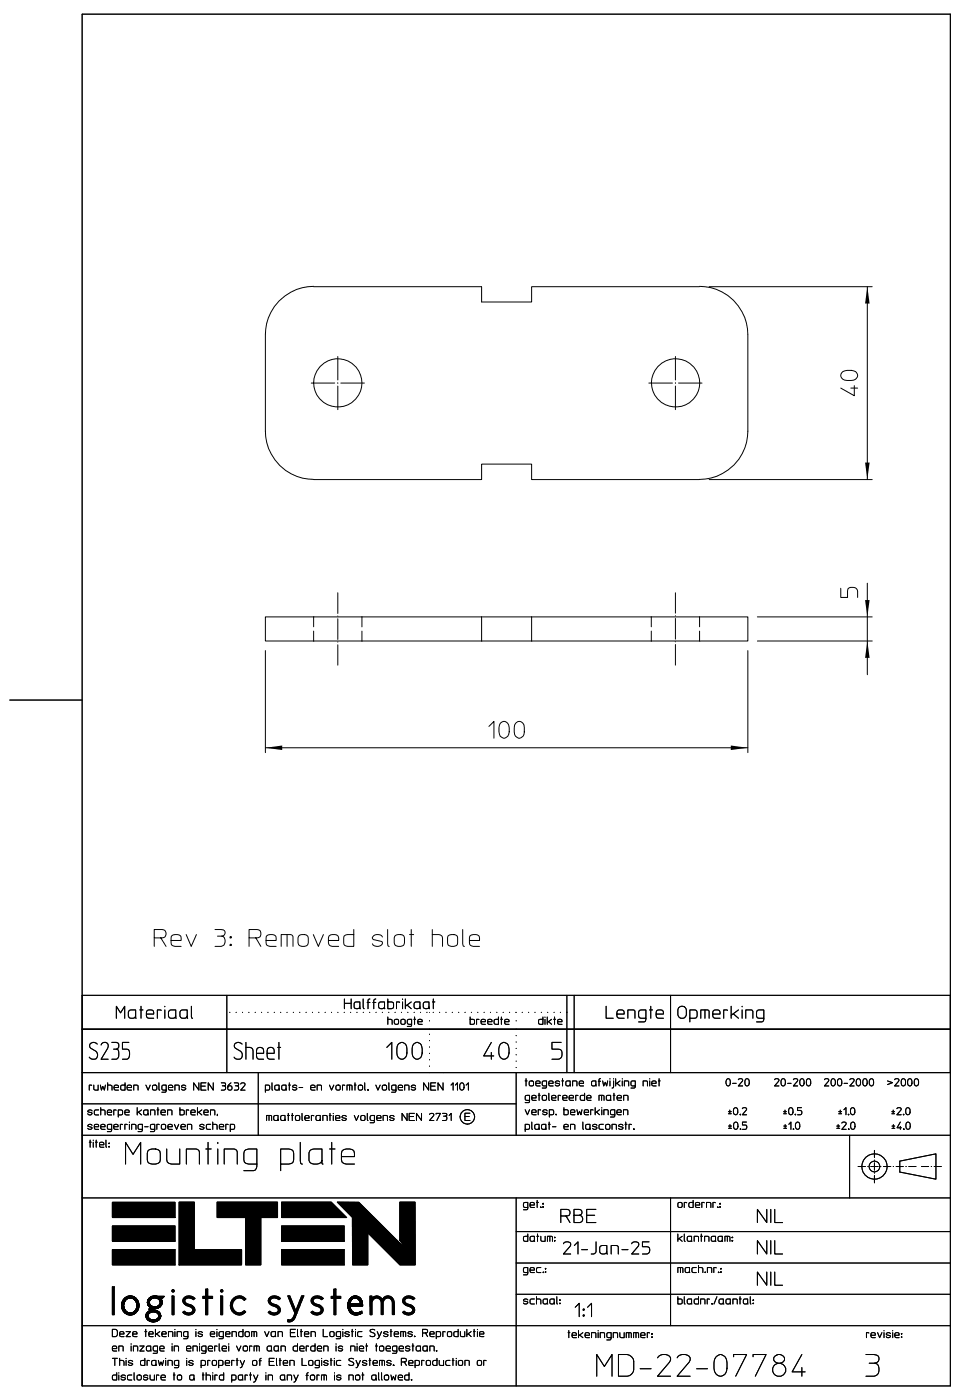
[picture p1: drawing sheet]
<svg xmlns="http://www.w3.org/2000/svg" width="195mm" height="284mm" viewBox="0 0 195 284" stroke-linecap="round" stroke-linejoin="round" font-family="sans-serif">
<g fill="#000">
<path d="M176.2 58.3l.4 3.4h-.9z" fill-rule="evenodd"/>
<path d="M175.7 94h.9l-.4 3.5z" fill-rule="evenodd"/>
<path d="M175.7 121.9h.9l-.4 3.5z" fill-rule="evenodd"/>
<path d="M176.2 130.3l.4 3.4h-.9z" fill-rule="evenodd"/>
<path d="M53.9 152l3.4-.5v.9z" fill-rule="evenodd"/>
<path d="M148.4 151.5l3.5 .5-3.5 .4z" fill-rule="evenodd"/>
<path d="M22.8 253.9h12.8v3.2h-12.8z" fill-rule="evenodd"/>
<path d="M22.8 244.3h12.8v3.1h-12.8z" fill-rule="evenodd"/>
<path d="M22.8 249.1h12.8v3.1h-12.8z" fill-rule="evenodd"/>
<path d="M22.8 253.9h12.8v3.2h-12.8z" fill-rule="evenodd"/>
<path d="M22.8 244.3h12.8v3.1h-12.8z" fill-rule="evenodd"/>
<path d="M22.8 249.1h12.8v3.1h-12.8z" fill-rule="evenodd"/>
<path d="M36.4 244.3h3.1v9.6h9.6v3.2h-12.7z" fill-rule="evenodd"/>
<path d="M36.4 244.3h3.1v9.6h9.6v3.2h-12.7z" fill-rule="evenodd"/>
<path d="M44.1 244.3h12.3v3.1h-3.4v9.7h-3.1v-9.7h-5.8z" fill-rule="evenodd"/>
<path d="M44.1 244.3h12.3v3.1h-3.4v9.7h-3.1v-9.7h-5.8z" fill-rule="evenodd"/>
<path d="M57.2 253.9h12.7v3.2h-12.7z" fill-rule="evenodd"/>
<path d="M57.2 249.1h12.7v3.1h-12.7z" fill-rule="evenodd"/>
<path d="M57.2 253.9h12.7v3.2h-12.7z" fill-rule="evenodd"/>
<path d="M57.2 249.1h12.7v3.1h-12.7z" fill-rule="evenodd"/>
<path d="M57.2 244.3h10.1l3.1 3.1h-13.2z" fill-rule="evenodd"/>
<path d="M57.2 244.3h10.1l3.1 3.1h-13.2z" fill-rule="evenodd"/>
<path d="M68.5 244.3h4.4l9.7 9.7-1.4-2v-7.7h3.1v12.8h-3.1l-6.5-6.6v6.6h-3.1v-9.7z" fill-rule="evenodd"/>
<path d="M68.5 244.3h4.4l9.7 9.7-1.4-2v-7.7h3.1v12.8h-3.1l-6.5-6.6v6.6h-3.1v-9.7z" fill-rule="evenodd"/>
<path d="M37.4 263.7a1.64 1.64 0 0 1 2.2 .2h-.1a.36 .36 0 0 1-.3 .2 .36 .36 0 0 1-.3-.2 .75 .75 0 0 0-1-.1 .75 .75 0 0 0-.2 .9l.4 .3a1.22 1.22 0 0 1 1.2 .5 1.22 1.22 0 0 1 0 1.4 1.53 1.53 0 0 1-2.2-.3l.3-.1a1.17 1.17 0 0 0 1.8-.2v-.3l-.4-.4a1.77 1.77 0 0 1-1.7-1.3z" fill-rule="evenodd"/>
<path d="M37.4 263.7a1.64 1.64 0 0 1 2.2 .2h-.1a.36 .36 0 0 1-.3 .2 .36 .36 0 0 1-.3-.2 .75 .75 0 0 0-1-.1 .75 .75 0 0 0-.2 .9l.4 .3a1.22 1.22 0 0 1 1.2 .5 1.22 1.22 0 0 1 0 1.4 1.53 1.53 0 0 1-2.2-.3l.3-.1a1.17 1.17 0 0 0 1.8-.2v-.3l-.4-.4a1.77 1.77 0 0 1-1.7-1.3z" fill-rule="evenodd"/>
<path d="M41.8 262h.4v1a.29 .29 0 0 0 0 .4 .29 .29 0 0 0 .4 0h.2a.25 .25 0 0 1 .4 .3 .25 .25 0 0 1-.4 .2h-.6v3.3h-.4v-3.3h-.1a.29 .29 0 0 1-.4-.1 .29 .29 0 0 1 0-.4 .29 .29 0 0 1 .4 0z" fill-rule="evenodd"/>
<path d="M41.8 262h.4v1a.29 .29 0 0 0 0 .4 .29 .29 0 0 0 .4 0h.2a.25 .25 0 0 1 .4 .3 .25 .25 0 0 1-.4 .2h-.6v3.3h-.4v-3.3h-.1a.29 .29 0 0 1-.4-.1 .29 .29 0 0 1 0-.4 .29 .29 0 0 1 .4 0z" fill-rule="evenodd"/>
<path d="M47.3 263.9a1.72 1.72 0 0 1 2.7 .1l-.4 .3a1.45 1.45 0 0 0-2.1 0 1.45 1.45 0 0 0 .1 2.1 1.3 1.3 0 0 0 2-.1l.2 .2a1.72 1.72 0 0 1-2 .6 1.72 1.72 0 0 1-1-1.8l.1-.7z" fill-rule="evenodd"/>
<path d="M47.3 263.9a1.72 1.72 0 0 1 2.7 .1l-.4 .3a1.45 1.45 0 0 0-2.1 0 1.45 1.45 0 0 0 .1 2.1 1.3 1.3 0 0 0 2-.1l.2 .2a1.72 1.72 0 0 1-2 .6 1.72 1.72 0 0 1-1-1.8l.1-.7z" fill-rule="evenodd"/>
<path d="M54.8 263.7a1.64 1.64 0 0 1 2.1 .2 .36 .36 0 0 1-.4 .2 .36 .36 0 0 1-.3-.2 .75 .75 0 0 0-.9-.1 .75 .75 0 0 0-.3 .9l.4 .2a1.51 1.51 0 0 1 1.5 1.5 1.36 1.36 0 0 1-2.4 .2l.3-.2a.99 .99 0 0 0 1 .4 .99 .99 0 0 0 .8-.7l-.5-.5a1.77 1.77 0 0 1-1.6-1.3z" fill-rule="evenodd"/>
<path d="M54.8 263.7a1.64 1.64 0 0 1 2.1 .2 .36 .36 0 0 1-.4 .2 .36 .36 0 0 1-.3-.2 .75 .75 0 0 0-.9-.1 .75 .75 0 0 0-.3 .9l.4 .2a1.51 1.51 0 0 1 1.5 1.5 1.36 1.36 0 0 1-2.4 .2l.3-.2a.99 .99 0 0 0 1 .4 .99 .99 0 0 0 .8-.7l-.5-.5a1.77 1.77 0 0 1-1.6-1.3z" fill-rule="evenodd"/>
<path d="M58.5 263.3h.1a.68 .68 0 0 1 .6 .7l.9 2.4 1.2-3.1h.4l-1.8 4.7-.4 .4-.7 .3a.26 .26 0 0 1-.4-.1 .26 .26 0 0 1 .1-.4l.7-.1 .5-.7a1.39 1.39 0 0 0-.2-1.6z" fill-rule="evenodd"/>
<path d="M58.5 263.3h.1a.68 .68 0 0 1 .6 .7l.9 2.4 1.2-3.1h.4l-1.8 4.7-.4 .4-.7 .3a.26 .26 0 0 1-.4-.1 .26 .26 0 0 1 .1-.4l.7-.1 .5-.7a1.39 1.39 0 0 0-.2-1.6z" fill-rule="evenodd"/>
<path d="M63.4 263.8a1.62 1.62 0 0 1 2.3 .1l-.3 .1a1.23 1.23 0 0 0-1.8 .3v.1a1.45 1.45 0 0 0 1.3 .8 1.07 1.07 0 0 1 .7 1.4 1.07 1.07 0 0 1-1.4 .6l-.8-.3-.3-.2 .2-.1a.31 .31 0 0 1 .5 .1 .81 .81 0 0 0 1 .1 .81 .81 0 0 0 .4-.9l-.5-.3a1.51 1.51 0 0 1-1.5-1.5z" fill-rule="evenodd"/>
<path d="M63.4 263.8a1.62 1.62 0 0 1 2.3 .1l-.3 .1a1.23 1.23 0 0 0-1.8 .3v.1a1.45 1.45 0 0 0 1.3 .8 1.07 1.07 0 0 1 .7 1.4 1.07 1.07 0 0 1-1.4 .6l-.8-.3-.3-.2 .2-.1a.31 .31 0 0 1 .5 .1 .81 .81 0 0 0 1 .1 .81 .81 0 0 0 .4-.9l-.5-.3a1.51 1.51 0 0 1-1.5-1.5z" fill-rule="evenodd"/>
<path d="M67.8 262h.4v1.4h.5a.29 .29 0 0 1 .4 0 .29 .29 0 0 1 0 .5 .29 .29 0 0 1-.4 0h-.5v3.3h-.4v-3.3a.35 .35 0 0 1-.4 0 .35 .35 0 0 1-.1-.4l.2-.1a.28 .28 0 0 0 .3 0 .28 .28 0 0 0 0-.4z" fill-rule="evenodd"/>
<path d="M67.8 262h.4v1.4h.5a.29 .29 0 0 1 .4 0 .29 .29 0 0 1 0 .5 .29 .29 0 0 1-.4 0h-.5v3.3h-.4v-3.3a.35 .35 0 0 1-.4 0 .35 .35 0 0 1-.1-.4l.2-.1a.28 .28 0 0 0 .3 0 .28 .28 0 0 0 0-.4z" fill-rule="evenodd"/>
<path d="M75.1 263.4a.3 .3 0 0 1 .5 0 .3 .3 0 0 1 0 .4 1.29 1.29 0 0 1 2.1 .3 1.32 1.32 0 0 1 1.7-.6 1.32 1.32 0 0 1 .7 1.6v1.7a.25 .25 0 0 1-.2 .3 .25 .25 0 0 1-.2-.3v-.9a2.18 2.18 0 0 0-.5-2 1.11 1.11 0 0 0-1.1 .3 1.11 1.11 0 0 0-.3 1.1v1.6a.21 .21 0 0 1-.2 .2 .21 .21 0 0 1-.2-.2v-.9a2.9 2.9 0 0 0-.4-2.1 1.03 1.03 0 0 0-1.2 .1 1.03 1.03 0 0 0-.2 1.2v2h-.4z" fill-rule="evenodd"/>
<path d="M75.1 263.4a.3 .3 0 0 1 .5 0 .3 .3 0 0 1 0 .4 1.29 1.29 0 0 1 2.1 .3 1.32 1.32 0 0 1 1.7-.6 1.32 1.32 0 0 1 .7 1.6v1.7a.25 .25 0 0 1-.2 .3 .25 .25 0 0 1-.2-.3v-.9a2.18 2.18 0 0 0-.5-2 1.11 1.11 0 0 0-1.1 .3 1.11 1.11 0 0 0-.3 1.1v1.6a.21 .21 0 0 1-.2 .2 .21 .21 0 0 1-.2-.2v-.9a2.9 2.9 0 0 0-.4-2.1 1.03 1.03 0 0 0-1.2 .1 1.03 1.03 0 0 0-.2 1.2v2h-.4z" fill-rule="evenodd"/>
<path d="M82 263.8a1.55 1.55 0 0 1 2.2 .1l-.2 .2a1 1 0 0 0-1-.4 1 1 0 0 0-.8 .7l.5 .5a1.51 1.51 0 0 1 1.5 1.6 1.36 1.36 0 0 1-2.4 .1h.1a.31 .31 0 0 1 .5 .1 .79 .79 0 0 0 1 .1 .79 .79 0 0 0 .3-.9l-.3-.3a1.77 1.77 0 0 1-1.6-1.3z" fill-rule="evenodd"/>
<path d="M82 263.8a1.55 1.55 0 0 1 2.2 .1l-.2 .2a1 1 0 0 0-1-.4 1 1 0 0 0-.8 .7l.5 .5a1.51 1.51 0 0 1 1.5 1.6 1.36 1.36 0 0 1-2.4 .1h.1a.31 .31 0 0 1 .5 .1 .79 .79 0 0 0 1 .1 .79 .79 0 0 0 .3-.9l-.3-.3a1.77 1.77 0 0 1-1.6-1.3z" fill-rule="evenodd"/>
<circle cx="35.2" cy="262.3" r=".26"/>
<circle cx="45" cy="262.3" r=".26"/>
</g>
<path d="M23 261.5v5.7M35.2 263.4v3.8M45 263.4v3.8" fill="none" stroke="#000" stroke-width=".39"/>
<g fill="none" stroke="#000" stroke-width=".2">
<path d="M16.7 2.9h176.3v278.7h-176.3zM63.7 58.3h34.1v3.1h10.2v-3.1h34.1M63.7 58.2a9.8 9.8 0 0 0-9.8 9.8M142.1 58.2a9.8 9.8 0 0 1 9.8 9.8M144 58.3h33.2M176.2 58.3v39.2M53.9 68v19.6M151.9 68v19.6M171 75.7a2.55 2.55 0 0 1 3 0 1.01 1.01 0 0 1 0 1.2 1.01 1.01 0 0 1-1.1 .4 1.8 1.8 0 0 1-2-.7l-.1-.4zM172.8 78.9h1.4M173.5 78.4v2l-2.7-1.5M53.9 87.6a9.8 9.8 0 0 0 9.8 9.8"/>
<path d="M63.7 97.5h34.1v-3.2h10.2v3.2h34.1M144 97.5h33.2M151.9 87.6a9.8 9.8 0 0 1-9.8 9.8M170.8 119.5v1.9h1.4v-1.7a1.19 1.19 0 0 1 2 .4v1.3M176.2 118.5v18.6M53.9 125.4h98v4.9h-98zM53.9 132.2v20.7M97.8 125.4v4.9M108 125.4v4.9M151.9 132.2v20.7M153.8 125.4h23.4M153.8 130.3h23.4"/>
<path d="M2 142.3h14.7M53.9 152h98M99.3 147.6l1-1v3.4M101.6 147a1.03 1.03 0 0 1 1.3-.3 1.03 1.03 0 0 1 .5 1.2 1.78 1.78 0 0 1-.7 2 1.06 1.06 0 0 1-1.3-1.2v-.8zM104.7 147a1.01 1.01 0 0 1 1.3-.3 1.01 1.01 0 0 1 .5 1.2 1.71 1.71 0 0 1-.7 2 1.05 1.05 0 0 1-1.3-1.2v-1.4zM31.3 190.6v1.7M32.7 190.6h-1.4v-1.7h1.6a.86 .86 0 0 1 .8 1 .86 .86 0 0 1-1 .7l1 1.7M34.7 191.1h2.1v-.5a1.09 1.09 0 0 0-1.8-.5 1.76 1.76 0 0 0 0 2l.5 .2h1.3M37.8 189.9l1 2.4 1.1-2.4M43.7 188.9l1.7 .1a.68 .68 0 0 1 .3 .7 .68 .68 0 0 1-.7 .5 1.09 1.09 0 0 1 .7 1.1 1.09 1.09 0 0 1-.8 1h-1.2M44.2 190.2h.8M46.7 191.9h.3v.2h-.3z"/>
<path d="M46.7 190.3h.3v.3h-.3zM46.8 192l.1 .1zM46.8 190.4l.1 .1zM50.6 190.6v1.7M52 190.6h-1.4v-1.7h1.6a.86 .86 0 0 1 .8 1 .86 .86 0 0 1-1 .7l1 1.7M54 191.1h2.1v-.5a1.09 1.09 0 0 0-1.8-.5 1.76 1.76 0 0 0 0 2l.5 .2h1.3M57.1 192.3v-2.4h1.9l.4 .3 .1 2.1M58.3 189.9v2.4M60.6 190.2a1.22 1.22 0 0 1 2 .4v1a1.1 1.1 0 0 1-1 .8 1.1 1.1 0 0 1-1.1-.8zM63.6 189.9l1.1 2.4 1-2.4M66.7 191.1h2.1a1.08 1.08 0 0 0-.5-1.2 1.08 1.08 0 0 0-1.3 .2l-.2 .1a1.78 1.78 0 0 0 .2 1.9l.5 .2h1.3M71.9 188.9v3.4h-1.3a.72 .72 0 0 1-.8-.7v-1a.73 .73 0 0 1 .8-.7h1.3"/>
<path d="M77.7 190.4a1.14 1.14 0 0 0-1.1-.5 1.14 1.14 0 0 0-1 .8l.3 .2 1.5 .4a.38 .38 0 0 1 .2 .6l-.2 .2a1.25 1.25 0 0 1-1.8-.3M78.7 188.9v2.9l.1 .4 .3 .1M80.2 190.2a1.22 1.22 0 0 1 2 .4v1a1.11 1.11 0 0 1-1.8 .5 1.78 1.78 0 0 1-.2-1.9zM83.2 189.9h.8M83.5 188.9v3.4M87.8 189.9h1.3a.79 .79 0 0 1 .8 .7v1.7M87.8 188.9v3.4M91 190.2a1.51 1.51 0 0 1 1.9 0 2.04 2.04 0 0 1-.2 1.9 1.47 1.47 0 0 1-1.7-.1zM94 188.9v2.9l.1 .4 .2 .1M95.4 191.1h2v-.5a1.09 1.09 0 0 0-1.8-.5 1.76 1.76 0 0 0 0 2l.5 .2h1.3M16.7 202.3h176.3M19.8 212.2a.82 .82 0 0 0-1.1-.3 .82 .82 0 0 0-.4 1l1.2 .7a.93 .93 0 0 1 .1 1.5 .93 .93 0 0 1-1.5-.3"/>
<path d="M20.5 212.4a.76 .76 0 0 1 1.1-.5 .76 .76 0 0 1 .3 1.1l-1.4 2.2h1.5M22.7 211.8h.9a.73 .73 0 0 1 .5 .7 .73 .73 0 0 1-.4 .7 1.14 1.14 0 0 1 .4 1.6l-.5 .4h-.9M23.1 213.2h.6M23.6 206.9v-2.4l.9 1.3 .8-1.3v2.4M26.2 211.8h-1.3v1.4l1.2 .1a1.39 1.39 0 0 1-.3 1.9h-.9M27.6 206.5a.84 .84 0 0 1-1.5 0v-.8l.1-.3 .4-.2h1v1.7h.1M28.4 205.2h.6M28.6 204.5v2.4M29.7 206.1h1.5a.76 .76 0 0 0-.6-.9 .76 .76 0 0 0-.9 .5v.7a.53 .53 0 0 0 .6 .5h.9M32.7 205.3l-.7-.1v1.7M33.5 204.5v.1M33.5 205.2v1.7"/>
<path d="M35.7 206.5a.84 .84 0 0 1-1.5 0v-.8l.2-.3 .4-.2h.9v1.7h.1M38 206.5a.84 .84 0 0 1-1.5 0v-.8l.2-.3 .4-.2h.9v1.7h.1M38.9 204.5v2.1v.3h.2M46.1 202.3v15.7M49.2 212.2a.84 .84 0 0 0-1.1-.3 .84 .84 0 0 0-.4 1l1.2 .7a.91 .91 0 0 1 .1 1.5 .91 .91 0 0 1-1.4-.3M50 212.9h.8a.68 .68 0 0 1 .6 .7v1.6M50 211.8v3.4M52.1 214.1h1.5a.87 .87 0 0 0-.6-1.2 .69 .69 0 0 0-.9 .7v1a.62 .62 0 0 0 .5 .6h1M52.5 218v12.7M54.3 214.1h1.4a.89 .89 0 0 0-.5-1.2h-.4a.62 .62 0 0 0-.5 .7v1a.62 .62 0 0 0 .5 .6h.9M56.4 212.9h.6M56.7 211.8v3.4"/>
<path d="M70 203v2M70 203.9h1.3M71.3 203v2M73.1 204.6l-.1 .2-.4 .2a.56 .56 0 0 1-.7-.4l.1-.9 1.1-.1 .1 1.4M73.8 203v1.7l.2 .3M74.6 203.7h.5M75.1 203l-.3 .1v1.9M75.7 203.7h.6M76.3 203l-.3 .1-.1 .3v1.6M78.1 204.6l-.1 .2-.4 .2-.6-.2-.1-.2 .1-.9 1.1-.1 .1 1.4M78.6 212.9l1-1.1v3.4M78.8 207.1l.8 .2 .1 .9"/>
<path d="M78.8 203v2l1-.1 .1-.3v-.8l-.4-.2h-.7M78.8 206.7v1.5M80.2 207.2h.7l.1 .7a.47 .47 0 0 1-.5 .3 .47 .47 0 0 1-.4-.3zM80.9 212.3a1.02 1.02 0 0 1 1.2-.4 1.02 1.02 0 0 1 .6 1.2 1.77 1.77 0 0 1-.7 2.1h-.4a1.17 1.17 0 0 1-1-1.2l.1-1.4zM81.2 203.7l-.7-.1v1.4M81.5 207.2h.7l.1 .7a.47 .47 0 0 1-.4 .3 .47 .47 0 0 1-.5-.3zM81.8 203v.1M81.8 203.6v1.4M82.3 203v2M82.7 204.2l.8 .8M83.5 203.6l-1.2 .9M83.6 208.2l-.8-.2-.1-.6 .2-.2 .7-.1v1.2l-.2 .3h-.7"/>
<path d="M84 212.3a.93 .93 0 0 1 .9-.5 .93 .93 0 0 1 .8 .8 1.88 1.88 0 0 1-.9 2.6h-.2a1.2 1.2 0 0 1-.9-1.2l.1-1.4zM84.1 207.1h.3M84.2 206.7v1.5M84.9 207.6h.9a.46 .46 0 0 0-.4-.5 .46 .46 0 0 0-.5 .3l.1 .7 .8 .1M85.3 204.6l-.1 .2-.4 .2-.6-.2-.1-.2 .1-.9 1.1-.1 .1 1.4M87.1 204.6a.64 .64 0 0 1-.5 .4 .64 .64 0 0 1-.6-.4l.1-.9 1-.1 .1 1.4M87.8 203.6h.5M88 203v2M95.5 206.7v1.5l.8-.1v-.8l-.8-.2M97.3 207.2l-.5-.1v1.1M97.7 207.6h.9a.46 .46 0 0 0-.3-.5 .46 .46 0 0 0-.6 .3l.1 .6 .8 .2M99.1 207.6h.8a.46 .46 0 0 0-.3-.5 .46 .46 0 0 0-.5 .3l.1 .7 .7 .1"/>
<path d="M99.8 211.8l-1.6 2.8h2.1M99.8 213.9v1.3M101.2 206.7v1.5l-.8-.2v-.7l.8-.2M101.6 212.3a.93 .93 0 0 1 1-.5 .93 .93 0 0 1 .7 .8 1.88 1.88 0 0 1-.9 2.6h-.1a1.25 1.25 0 0 1-1-1.2v-.9zM101.7 207.1h.4M101.8 206.7v1.5M102.5 207.6h.9a.46 .46 0 0 0-.3-.5 .46 .46 0 0 0-.6 .3l.1 .7 .8 .1M104.8 218v12.7M106.7 219.7h.4M106.9 219.2v1.5M107.5 219.8a.51 .51 0 0 1 .9 .1v.5a.47 .47 0 0 1-.5 .3 .47 .47 0 0 1-.4-.3zM110.3 206.7v1.5l-.8-.1-.1-.8 .9-.2"/>
<path d="M110.7 206.7h.1M110.7 207.1v1.1M111.2 206.7v1.5M111.4 207.6l.6 .6M112 207.1l-.8 .7M112.5 207.1h.4M112.6 206.7v1.5M113.3 207.6h.9a.46 .46 0 0 0-.4-.5 .46 .46 0 0 0-.5 .3l.1 .7 .8 .1M113.7 219.9a.4 .4 0 0 0-.5-.3 .4 .4 0 0 0-.3 .5l.7 .1a.3 .3 0 0 1 0 .4 .3 .3 0 0 1-.4 .1l-.4-.2M114 211.8h-1.9v1.4l1.7 .1a1.19 1.19 0 0 1-.4 1.9h-1.3M114.1 219.7h.4M114.3 219.2v1.5"/>
<path d="M115.1 202.3v15.7M116.6 202.3v15.7M121.5 219.7h.5M122 219.2h-.2l-.1 .2v1.3M122.4 219.7l.2 1 .3-.8 .3 .8 .2-1M123.1 204.5v2.4h1.5M123.9 219.2v.1M123.9 219.7v1M124.6 219.7v1.1l-.1 .3h-.2M124.6 219.2v.1M125.1 219.2v1.5M125.3 206.1h1.5a.76 .76 0 0 0-.6-.9 .76 .76 0 0 0-.9 .5v.7a.53 .53 0 0 0 .6 .5h.9"/>
<path d="M125.9 219.7l-.8 .6M126.4 219.2v.1M126.4 219.7v1M127.5 206.9v-1.7h1.1l.3 .2 .1 1.5M131.2 206.9h-.9a.49 .49 0 0 1-.6-.5v-.7a.49 .49 0 0 1 .6-.5h.9v2l-.2 .4-.2 .1h-1.1M131.9 205.2h.6M132 219.2v.1M132 219.7v1M132.2 204.5v2.4M133.3 206.1h1.5a.76 .76 0 0 0-.6-.9 .76 .76 0 0 0-.9 .5v.7a.49 .49 0 0 0 .5 .5h1M133.7 219.7h.4M133.9 219.2v1.5"/>
<path d="M136.2 202.3v15.7M137.9 204.8a.89 .89 0 0 1 .9-.3 .89 .89 0 0 1 .6 .7v1a.87 .87 0 0 1-.8 .7 .87 .87 0 0 1-.9-.7v-1zM140.1 206.9h.9a.49 .49 0 0 0 .6-.5v-.7a.49 .49 0 0 0-.6-.5h-.9v2.5M142.3 206.9v-1.7h1.4l.3 .2v1.5M143.2 205.2v1.7M144.8 206.1h1.5a.76 .76 0 0 0-.6-.9 .76 .76 0 0 0-.9 .5v.7a.53 .53 0 0 0 .5 .5h1M147.6 219.4a.42 .42 0 0 1 .5-.2 .42 .42 0 0 1 .2 .6v.3a.46 .46 0 0 1-.4 .6 .46 .46 0 0 1-.4-.6zM147.8 205.3l-.8-.1v1.7M148.5 204.5v2.4M148.9 206l1.1 .9M150 219.4a.44 .44 0 0 1 .5-.2 .44 .44 0 0 1 .3 .5l-.8 1h.8M150 205.2l-1.5 1.1"/>
<path d="M150.7 204.5v.1M150.7 205.2v1.7M151.5 206.9v-1.7l1.3 .1 .1 .2v1.4M151.5 219.3a.45 .45 0 0 1 .5 0 .45 .45 0 0 1 .2 .5v.3a.45 .45 0 0 1-.5 .6 .45 .45 0 0 1-.4-.6zM155.2 206.9h-1a.49 .49 0 0 1-.5-.5v-.7a.49 .49 0 0 1 .5-.5h1v2l-.4 .5h-1.1M157.3 219.4a.44 .44 0 0 1 .6-.2 .44 .44 0 0 1 .3 .5l-.9 1h.9M158.7 219.4a.44 .44 0 0 1 .6-.2 .44 .44 0 0 1 .2 .6v.3a.46 .46 0 0 1-.4 .6 .46 .46 0 0 1-.5-.6zM161.1 219.4a.44 .44 0 0 1 .6-.2 .44 .44 0 0 1 .3 .5l-.9 1h.9M162.6 219.4a.42 .42 0 0 1 .5-.2 .42 .42 0 0 1 .2 .6v.3a.46 .46 0 0 1-.4 .6 .46 .46 0 0 1-.4-.6zM164 219.3a.44 .44 0 0 1 .5 0 .44 .44 0 0 1 .2 .5v.3a.45 .45 0 0 1-.5 .6 .45 .45 0 0 1-.4-.6zM167.5 219.4a.44 .44 0 0 1 .5-.2 .44 .44 0 0 1 .3 .5l-.8 1h.8M168.9 219.4a.44 .44 0 0 1 .6-.2 .44 .44 0 0 1 .2 .6v.3a.45 .45 0 0 1-.5 .6 .45 .45 0 0 1-.4-.6z"/>
<path d="M170.2 219.4a.44 .44 0 0 1 .6-.2 .44 .44 0 0 1 .2 .6v.3a.46 .46 0 0 1-.4 .6 .46 .46 0 0 1-.5-.6zM172.6 219.4a.44 .44 0 0 1 .6-.2 .44 .44 0 0 1 .2 .5l-.8 1h.9M174.1 219.4a.42 .42 0 0 1 .5-.2 .42 .42 0 0 1 .2 .6v.3a.46 .46 0 0 1-.4 .6 .46 .46 0 0 1-.5-.6zM175.4 219.3a.44 .44 0 0 1 .6 0 .44 .44 0 0 1 .1 .5v.3a.45 .45 0 0 1-.4 .6 .45 .45 0 0 1-.4-.6zM176.7 219.4a.42 .42 0 0 1 .5-.2 .42 .42 0 0 1 .2 .6v.3a.46 .46 0 0 1-.4 .6 .46 .46 0 0 1-.4-.6zM180.3 219.7l1 .3-1 .4M181.7 219.4a.44 .44 0 0 1 .6-.2 .44 .44 0 0 1 .2 .5l-.8 1h.9M183.2 219.4a.44 .44 0 0 1 .5-.2 .44 .44 0 0 1 .2 .6v.3a.45 .45 0 0 1-.4 .6 .45 .45 0 0 1-.4-.6zM184.5 219.3a.44 .44 0 0 1 .6 0 .44 .44 0 0 1 .1 .5v.3a.46 .46 0 0 1-.4 .6 .46 .46 0 0 1-.4-.6zM185.8 219.4a.44 .44 0 0 1 .6-.2 .44 .44 0 0 1 .2 .6v.3a.45 .45 0 0 1-.5 .6 .45 .45 0 0 1-.4-.6zM193 209.1h-176.3h176.3v8.9h-176.3M16.7 230.7h176.3"/>
<path d="M16.7 224.3h88.1M18.1 232.1h.4M18.3 231.7v1.4M18.6 220.6l-.5-.1v1M18.7 225.8a.42 .42 0 0 0-.5-.3 .42 .42 0 0 0-.3 .4l.7 .2a.38 .38 0 0 1-.2 .5 .38 .38 0 0 1-.5-.1l-.1-.2M18.7 228.7a.42 .42 0 0 0-.5-.3 .42 .42 0 0 0-.3 .5l.8 .2a.44 .44 0 0 1-.4 .4 .44 .44 0 0 1-.5-.2M18.9 231.7v.1M18.9 232.1v1M19 220.5l.1 .9 .3 .1h.5v-1M19.2 229h.8a.46 .46 0 0 0-.3-.5 .46 .46 0 0 0-.5 .3l.1 .6 .7 .1M19.4 232.1h.4M19.5 231.7v1.4"/>
<path d="M20 225.6h-.7l-.1 .2 .1 .7 .7 .1M20.2 232.6h.9a.46 .46 0 0 0-.3-.5 .46 .46 0 0 0-.6 .3l.1 .7h.8M20.4 220.5l.2 1 .3-.7 .3 .7 .2-1M20.5 225.6l.8 .1v.9M20.5 229h.8a.46 .46 0 0 0-.3-.5 .46 .46 0 0 0-.5 .3v.6l.8 .1M20.5 225.1v1.5M21.5 231.7v1.2l.2 .2M21.8 226h.9a.46 .46 0 0 0-.4-.5 .46 .46 0 0 0-.5 .3l.1 .7 .8 .1M21.9 220.5l.8 .1 .1 .9M21.9 220v1.5M22.1 233l.1 .1zM22.1 232.3l.1 .1z"/>
<path d="M22.2 233h.1M22.2 232.4h.1M22.7 229.5l-.9-.1 .1-.9h.8v1.1l-.2 .4h-.7M23.1 229h.9a.46 .46 0 0 0-.4-.5 .46 .46 0 0 0-.5 .3v.6l.9 .1M23.2 221h.9a.46 .46 0 0 0-.4-.5 .46 .46 0 0 0-.5 .3l.1 .7h.8M23.6 225.6h-.5v1M24 226.6l.9-.2-.1-.8h-.8v1.4M24.9 228.5h-.5v1M25.4 226h.8a.46 .46 0 0 0-.3-.5 .46 .46 0 0 0-.5 .3l.1 .7 .7 .1M25.4 220v1.5h-.8v-.9l.8-.1M25.5 236.6v-4.5l1.5 2.5 1.6-2.5v4.5M25.8 221h.9a.46 .46 0 0 0-.3-.5 .46 .46 0 0 0-.6 .3l.1 .7h.8"/>
<path d="M25.9 228.5h-.5v1M26.3 228v.1M26.3 228.5v1M26.7 229.5v-1h.7l.2 .2v.8M27.2 221.5v-1l.8 .1v.9M27.9 225.1v1.5M28.1 226l.7 .6M28.8 225.6l-.9 .6M28.9 229.5l-.8-.1 .1-.9h.7v1.1l-.2 .4h-.7M29.4 229h.7M29.6 220.5l.5 1 .4-1M30.1 226.3l-.4 .3-.5-.1v-.8l.9-.1v1"/>
<path d="M30.2 233.7a1.97 1.97 0 0 1 2.3 .2 2.36 2.36 0 0 1-.3 2.4 1.92 1.92 0 0 1-2.2-.2 2.54 2.54 0 0 1 .2-2.4zM30.6 226.6v-1l.8 .1 .1 .9M31.1 220.6h.6l.2 .6a.47 .47 0 0 1-.5 .3 .47 .47 0 0 1-.4-.3zM31.4 229.5l-.8-.1 .1-.9h.7v1.1l-.2 .4h-.6M31.9 225.6h.4M32.1 225.1v1.5M32.3 220v1.3l.2 .2M32.3 228.5h-.4v1M32.7 226h.9a.46 .46 0 0 0-.4-.5 .46 .46 0 0 0-.5 .3l.1 .7 .8 .1M32.8 228.6a.51 .51 0 0 1 .9 .2v.4a.47 .47 0 0 1-.5 .3 .47 .47 0 0 1-.4-.3zM33.8 221.5l-.9-.1v-.6l.2-.3h.7v1.2l-.3 .3h-.6M33.9 233.5v2.2a.96 .96 0 0 0 1 .9h1.6v-3.1"/>
<path d="M34 226.6v-1l.9 .1v.9M34.1 229h.9a.46 .46 0 0 0-.4-.5 .46 .46 0 0 0-.5 .3l.1 .6 .8 .1M34.2 221h.9a.46 .46 0 0 0-.3-.5 .46 .46 0 0 0-.6 .3l.1 .7h.8M35.4 228.5l.5 1 .4-1M35.5 221.5v-1l.9 .1v.9M36.5 225.1v1.5l.9-.2v-.7l-.9-.1M36.8 229h.8a.46 .46 0 0 0-.3-.5 .46 .46 0 0 0-.5 .3l.1 .6 .7 .1M37.7 220.7a.4 .4 0 0 0-.4-.3 .4 .4 0 0 0-.3 .5l.6 .2a.38 .38 0 0 1-.2 .5 .38 .38 0 0 1-.5-.2v-.1M37.9 236.6v-3.1h1.9l.6 .3 .1 2.8M38.1 229.5v-1l.8 .1v.9M38.3 225.6h-.4v1M38.8 226h.9a.46 .46 0 0 0-.4-.5 .46 .46 0 0 0-.5 .3l.1 .7 .8 .1"/>
<path d="M40.1 225.1v1.5M40.4 226l.6 .6M40.4 220v1.5l-1.1-1.5v1.5M40.8 220.7h.9M41 225.6l-.9 .6M41.4 226h.9a.46 .46 0 0 0-.3-.5 .46 .46 0 0 0-.6 .3l.1 .7 .8 .1M41.5 228.7a.4 .4 0 0 0-.5-.3 .4 .4 0 0 0-.3 .5l.7 .2a.44 .44 0 0 1-.3 .4 .44 .44 0 0 1-.5-.2M41.8 233.5h1.1M41.8 220h-1v1.5h1M42.3 232.1v4.5M42.8 226.6v-1l.8 .1v.9M42.8 228.5h-.7l-.2 .3 .1 .6 .8 .1"/>
<path d="M43.2 228.5l.9 .1v.9M43.2 228v1.5M43.3 220v1.5l-1-1.5v1.5M44.2 226.5l-.1 .2M44.2 232.1v.3M44.2 233.5v3.1M44.6 229h.8a.46 .46 0 0 0-.3-.5 .46 .46 0 0 0-.5 .3l.1 .6 .7 .1M44.9 220l.9 .2v.3l-.3 .1a.45 .45 0 0 1 .3 .5 .45 .45 0 0 1-.3 .4h-.6M45.2 220.6h.3M45.5 236.6v-3.1h2.1l.5 .3 .1 2.8M46.4 228.5h-.5v1M46.8 229.5l.8-.1v-.9h-.8v1.5"/>
<path d="M46.9 220a.98 .98 0 0 0-.5 1.4 .46 .46 0 0 0 .7 0 .46 .46 0 0 0-.2-.7 .46 .46 0 0 0-.7 .3M47.6 220l.8 .2v.3l-.2 .1a.45 .45 0 0 1 .3 .5 .45 .45 0 0 1-.4 .4h-.5M47.8 220.6h.4M48.9 220.3a.43 .43 0 0 1 .5-.3 .43 .43 0 0 1 .3 .6l-.8 .9h.9M52.2 236.6h-1.7a.9 .9 0 0 1-1-.9v-1.3a.9 .9 0 0 1 1-.9h1.7v3.5l-.4 .8-2.3 .1M53.9 221.5l.9-.1-.1-.8-.8-.1v1.5M54.2 227.7v-1l.9 .1 .1 .9M54.6 226.7v1M55.2 220v1.3l.2 .2M56.5 227.5l-.3 .2-.5-.1v-.8l.8-.1 .1 1M56.7 221.3l-.3 .2-.5-.1v-.8l.8-.1 .1 1M57 236.6h1.7a.9 .9 0 0 0 1-.9v-1.3a.9 .9 0 0 0-1-.9h-1.7v4.4"/>
<path d="M57.9 227.5l-.3 .2-.5-.1v-.8l.8-.1 .1 1M58.1 221.3l-.3 .2-.5-.1v-.8l.8-.1 .1 1M58.4 226.7h.4M58.6 226.3v1.4M58.6 220.5h.4M58.8 220v1.5M59.2 226.7h.4M59.4 226.3v1.4M60 226.8a.51 .51 0 0 1 .9 .2v.4a.47 .47 0 0 1-.5 .3 .47 .47 0 0 1-.4-.3zM60.3 220.7a.42 .42 0 0 0-.5-.2 .42 .42 0 0 0-.3 .4l.7 .2a.38 .38 0 0 1-.2 .5 .38 .38 0 0 1-.5-.2l-.1-.1M60.7 221h.8M61 232.1v3.8l.1 .6 .3 .1"/>
<path d="M61.3 226.3v1.2l.2 .2M61.9 227.2h.9a.46 .46 0 0 0-.3-.5 .46 .46 0 0 0-.6 .3l.2 .6 .7 .1M63.1 221h.9a.46 .46 0 0 0-.4-.5 .46 .46 0 0 0-.5 .3l.1 .7h.8M63.7 226.8l-.4-.1v1M64.4 221.5v-1l.9 .1v.9M65.1 227.5l-.4 .2-.5-.1v-.8l.9-.1v1M65.4 235.8a1.51 1.51 0 0 1-2.6 0v-1.5l.2-.5 .7-.3h1.7v3l.2 .1M65.6 227.7v-1l.8 .1 .1 .9M66.9 226.7h.4M66.9 220.5l.4 1 .5-1M67 233.5h1.1M67 226.3v1.4"/>
<path d="M67.4 232.1v4.5M67.7 226.3h.1M67.7 226.7v1M68.2 227.2h.8a.46 .46 0 0 0-.3-.5 .46 .46 0 0 0-.5 .3l.1 .6 .7 .1M68.3 220.6a.49 .49 0 0 1 .8 .2v.4a.47 .47 0 0 1-.4 .3 .47 .47 0 0 1-.5-.3zM69.4 235h2.6v-.6a1.34 1.34 0 0 0-2.1-.8l-.2 .1a2.36 2.36 0 0 0-.2 2.4l.8 .5h1.7M70 220.6l-.4-.1v1M70.3 226.9a.41 .41 0 0 0-.5-.3 .41 .41 0 0 0-.2 .5l.7 .2a.44 .44 0 0 1-.3 .4 .44 .44 0 0 1-.5-.2M70.5 221.5v-1l1 .1v.9M71 220.5v1M72 226.7l.4 1 .4-1M72 220.5h.3"/>
<path d="M72.1 220v1.5M72.8 220.6a.53 .53 0 0 1 .9 .2v.4a.48 .48 0 0 1-.5 .3 .48 .48 0 0 1-.4-.3zM73.3 226.8a.51 .51 0 0 1 .9 .2v.4a.47 .47 0 0 1-.5 .3 .47 .47 0 0 1-.4-.3zM74.1 220v1.3l.1 .2M74.6 226.3v1.2l.2 .2M74.7 221.4l.1 .1zM74.8 221.5h.1M76.1 227.7l-.9-.1v-.6l.1-.2 .8-.1v1.1l-.1 .3-.8 .1M76.3 220.5l.5 1 .4-1M76.5 227.2h.9a.46 .46 0 0 0-.3-.5 .46 .46 0 0 0-.6 .3l.1 .6 .8 .1M77.7 220.6a.51 .51 0 0 1 .8 .2v.4a.47 .47 0 0 1-.4 .3 .47 .47 0 0 1-.5-.3zM77.8 227.7v-1l.9 .1v.9"/>
<path d="M79 220v1.3l.1 .2M80 226.9a.41 .41 0 0 0-.5-.3 .41 .41 0 0 0-.2 .5l.7 .2a.44 .44 0 0 1-.3 .4 .44 .44 0 0 1-.5-.2M80.4 221.5l-.8-.1v-.6l.1-.3h.7v1.2l-.2 .3h-.6M80.9 221h.9a.46 .46 0 0 0-.4-.5 .46 .46 0 0 0-.5 .3l.1 .7h.8M82.2 221.5v-1l.8 .1 .1 .9M82.7 226.3v1.4l-1-1.4v1.4M83.1 226.9h.9M84.2 226.3h-1.1v1.4h1.1M84.4 220.7a.44 .44 0 0 0-.5-.2 .44 .44 0 0 0-.3 .4l.8 .2a.44 .44 0 0 1-.4 .5 .44 .44 0 0 1-.5-.3M85.6 226.3v1.4l-1-1.4v1.4M87.1 220v1.5l-1.1-1.5v1.5M87.2 226.5a.43 .43 0 0 1 .6-.3 .43 .43 0 0 1 .3 .6l-.9 .9h.9"/>
<path d="M87.5 220.7h.9M88.5 220h-1v1.5h1M88.6 226.4v-.1h.9l-.8 1.4M89.9 226.3l.8 .1v.3l-.2 .1a.47 .47 0 0 1 .3 .5 .47 .47 0 0 1-.3 .4h-.6M90 220v1.5l-1-1.5v1.5M90.1 226.8h.4M91.2 226.7l.5-.4v1.4M91.6 220.5l.4-.5v1.5M92.5 220.5l.4-.5v1.5M93.6 220.2a.44 .44 0 0 1 .5-.1 .44 .44 0 0 1 .2 .5v.4a.45 .45 0 0 1-.5 .5 .45 .45 0 0 1-.4-.5zM94.4 226.9h.9M94.7 220.5l.4-.5v1.5"/>
<path d="M95.5 226.2h-1.1v1.5h1.1M106.7 225.5l.4 1 .5-1M106.7 229.5l.8-.1v-.9h-.8v1.4M107.6 223.6l-.9-.1 .1-.8 .8-.1v1.2l-.1 .2-.8 .1M108 223.1h.9a.46 .46 0 0 0-.3-.5 .46 .46 0 0 0-.6 .3l.1 .6 .8 .1M108 226h.9a.45 .45 0 0 0-.3-.5 .45 .45 0 0 0-.6 .3l.1 .7h.8M108 228v1.3l.2 .2M108.8 220.2h.9a.46 .46 0 0 0-.3-.5 .46 .46 0 0 0-.6 .2l.1 .7 .8 .1M109.3 222.6h.4M109.5 229.3l-.4 .2-.4-.1v-.8l.8-.1 .1 1M109.5 222.2v1.4M109.8 225.6l-.5-.1v1"/>
<path d="M110.2 222.7a.51 .51 0 0 1 .8 .2v.4a.47 .47 0 0 1-.4 .3 .47 .47 0 0 1-.5-.3zM110.9 229.3l-.3 .2-.5-.1v-.8l.8-.1v1M111 220.7l-.8-.2-.1-.6 .2-.2h.7v1.1l-.2 .3h-.7M111.1 225.8a.44 .44 0 0 0-.5-.3 .44 .44 0 0 0-.3 .4l.8 .3a.44 .44 0 0 1-.4 .4 .44 .44 0 0 1-.5-.3M111.4 228.5h.4M111.5 220.2h.9a.46 .46 0 0 0-.4-.5 .46 .46 0 0 0-.5 .2l.1 .7 .8 .1M111.5 222.2v1.2l.1 .2M111.5 228v1.5M111.6 226.5l.8-.1v-.8l-.8-.1v1.5M112 223.1h.9a.46 .46 0 0 0-.3-.5 .46 .46 0 0 0-.6 .3l.1 .6 .8 .1M112.2 229h.7M112.9 226.4l.1 .1z"/>
<path d="M113 226.5h.1M113.8 222.7l-.4-.1v1M114.3 223.1h.9a.46 .46 0 0 0-.3-.5 .46 .46 0 0 0-.6 .3l.1 .6 .8 .1M114.5 225.1v1.4h.8l.1-.8-.9-.2M114.5 229h.9a.46 .46 0 0 0-.3-.5 .46 .46 0 0 0-.6 .3l.2 .6 .7 .1M115.6 223.1h.9a.46 .46 0 0 0-.3-.5 .46 .46 0 0 0-.6 .3v.6l.9 .1M115.8 220.4l-.3 .3-.5-.1v-.8l.8-.1 .1 1M115.9 226h.9a.45 .45 0 0 0-.4-.5 .45 .45 0 0 0-.5 .3l.1 .7h.8M115.9 229.5v-1l.8 .1 .1 .9M116.3 220.7v-1l.9 .1v.9M117.2 225.5l.2 1 .3-.7 .3 .7 .2-1M117.4 222.7l-.5-.1v1"/>
<path d="M117.7 220.2h.8a.46 .46 0 0 0-.3-.5 .46 .46 0 0 0-.5 .2l.1 .7 .7 .1M118.4 228v1.3l.1 .2M118.7 226h.9a.45 .45 0 0 0-.4-.5 .45 .45 0 0 0-.5 .3l.1 .7h.8M118.7 222.2v1.4l-.7-.1-.1-.8 .8-.1M119.2 223.1h.9a.46 .46 0 0 0-.4-.5 .46 .46 0 0 0-.5 .3l.1 .6 .8 .1M119.8 229.3l-.3 .2-.5-.1v-.8l.8-.1 .1 1M120.5 225.6l-.5-.1v1M120.9 225.1v1.4M121 220.4l-.3 .3-.5-.1v-.8l.8-.1 .1 1M121.2 226l.6 .5M121.2 228.7a.44 .44 0 0 0-.4-.3 .44 .44 0 0 0-.4 .5l.8 .2a.44 .44 0 0 1-.3 .4 .44 .44 0 0 1-.5-.2M121.7 223.6v-1l1 .1v.9"/>
<path d="M121.8 225.5l-.9 .7M122.2 222.6v1M122.2 225.1v.1M122.2 225.5v1M122.6 228.5h-.7l-.2 .3 .1 .6 .8 .1M122.7 226.5v-1l.8 .1v.9M123 228.6a.53 .53 0 0 1 .9 .2v.4a.46 .46 0 0 1-.4 .3 .46 .46 0 0 1-.5-.3zM124 223.4l-.3 .2-.5-.1v-.8l.8-.1 .1 1M124.3 229.5v-1l.9 .1v.9M124.6 222.6h.3M124.7 222.2v1.4M124.9 226.5l-.9-.1 .1-.8 .8-.1v1.2l-.2 .3h-.7"/>
<path d="M125.3 226h.9a.45 .45 0 0 0-.3-.5 .45 .45 0 0 0-.6 .3v.6l.9 .1M125.3 220.1l.6 .6M125.3 223.1h.9a.46 .46 0 0 0-.3-.5 .46 .46 0 0 0-.6 .3l.2 .6 .7 .1M126.5 228.7a.44 .44 0 0 0-.5-.3 .44 .44 0 0 0-.3 .5l.8 .2a.44 .44 0 0 1-.3 .4 .44 .44 0 0 1-.5-.2M126.6 226.5v-1l.9 .1v.9M126.7 223.6v-1l.8 .1 .1 .9M126.8 220.7v-1l.9 .1v.9M127 228.5h.4M127.1 228v1.5M128.3 228.5h-.5v1M128.7 229.4l.1 .1zM128.8 229.5h.1"/>
<path d="M129 220.7l-.8-.2v-.6l.1-.2h.7v1.1l-.2 .3h-.6M130.6 220.7v-1l.9 .1v.9M132.4 220.2h.9a.46 .46 0 0 0-.4-.5 .46 .46 0 0 0-.5 .2v.6l.9 .2M148 226.3h.6M148 225.9h.6M148 229.3h.6M148 228.8h.6M148.2 225.6v.6M148.3 228.5v.6M148.8 220.2h.7M149.2 225.2a.44 .44 0 0 1 .5 0 .44 .44 0 0 1 .2 .4v.4a.45 .45 0 0 1-.5 .5 .45 .45 0 0 1-.4-.5zM149.2 228.1a.44 .44 0 0 1 .5 0 .44 .44 0 0 1 .2 .5v.3a.46 .46 0 0 1-.4 .6 .46 .46 0 0 1-.5-.6z"/>
<path d="M150.3 226.4l.1 .1zM150.4 226.5h.1M150.4 229.4l.1 .1zM150.4 229.5h.1M150.8 225.3a.43 .43 0 0 1 .5-.2 .43 .43 0 0 1 .3 .5l-.8 .9h.9M151.6 228h-.8v.6h.6a.46 .46 0 0 1 .3 .5 .46 .46 0 0 1-.3 .4h-.6M159.2 226.3h.5M159.2 225.9h.5M159.2 229.3h.6M159.2 228.8h.6M159.5 225.6v.6M159.5 228.5v.6"/>
<path d="M160 220.2h.7M160.2 228.5l.5-.5v1.5M160.3 225.3a.44 .44 0 0 1 .5-.2 .44 .44 0 0 1 .3 .5v.4a.45 .45 0 0 1-.5 .5 .45 .45 0 0 1-.4-.5zM161.1 229.4l.1 .1zM161.2 229.5h.1M161.5 226.4l.1 .1zM161.6 226.5h.1M161.7 228.2a.42 .42 0 0 1 .6-.1 .42 .42 0 0 1 .2 .5v.3a.46 .46 0 0 1-.5 .6 .46 .46 0 0 1-.4-.6zM162.8 225.1h-.8v.6h.6a.46 .46 0 0 1 .3 .4 .46 .46 0 0 1-.3 .4h-.6M170 229.3h.6M170 228.8h.6M170.3 228.5v.6"/>
<path d="M170.4 226.3h.6M170.4 225.9h.6M170.7 225.6v.6M171 228.2a.44 .44 0 0 1 .5-.2 .44 .44 0 0 1 .3 .5l-.8 1h.9M171.4 225.5l.4-.4v1.4M171.4 220.2h.8M172.3 226.4l.1 .1zM172.4 226.5h.1M172.3 229.4l.1 .1zM172.4 229.5h.1M172.6 230.7v12.7M172.9 225.3a.44 .44 0 0 1 .5-.2 .44 .44 0 0 1 .2 .5v.4a.45 .45 0 0 1-.4 .5 .45 .45 0 0 1-.4-.5z"/>
<path d="M173 228.1a.44 .44 0 0 1 .5 0 .44 .44 0 0 1 .2 .5v.3a.46 .46 0 0 1-.5 .6 .46 .46 0 0 1-.4-.6zM174.3 237.1h1.5M176.3 237.1h.1M176.9 237.1h1.5M177.6 233.8v1.4M177.6 235.7v.1M177.6 236.3v1.5M177.6 238.3v.1M177.6 238.9v1.5M178.9 237.1h.1M179.5 237.1h1.4M181.2 226.3h.5"/>
<path d="M181.2 225.9h.5M181.2 229.3h.6M181.2 228.8h.6M181.4 237.1h.1M181.4 225.6v.6M181.5 228.5v.6M182 237.1h1.5M182.2 225.3a.43 .43 0 0 1 .5-.2 .43 .43 0 0 1 .3 .5l-.8 .9h.9M182.8 236l7.3-1.5v5.1l-7.3-1.4zM182.9 228l-.7 1.2h.9M182.9 228.9v.6M183.5 226.4l.1 .1z"/>
<path d="M183.6 226.5h.1M183.5 229.4l.1 .1zM183.6 229.5h.1M184 237.1h.1M184.1 225.3a.44 .44 0 0 1 .5-.2 .44 .44 0 0 1 .3 .5v.4a.45 .45 0 0 1-.5 .5 .45 .45 0 0 1-.4-.5zM184.2 228.1a.45 .45 0 0 1 .5 0 .45 .45 0 0 1 .2 .5v.3a.45 .45 0 0 1-.5 .6 .45 .45 0 0 1-.4-.6zM184.6 237.1h1.5M187.2 237.1h1.4M189.2 237.1h.1M189.8 237.1h1.4M16.7 243.4h176.3M22.8 253.9h12.8v3.2h-12.8z"/>
<path d="M22.8 244.3h12.8v3.1h-12.8zM22.8 249.1h12.8v3.1h-12.8zM36.4 244.3h3.1v9.6h9.6v3.2h-12.7zM44.1 244.3h12.3v3.1h-3.4v9.7h-3.1v-9.7h-5.8zM57.2 253.9h12.7v3.2h-12.7zM57.2 244.3h10.1l3.1 3.1h-13.2zM57.2 249.1h12.7v3.1h-12.7zM68.5 244.3h4.4l9.7 9.7-1.4-2v-7.7h3.1v12.8h-3.1l-6.5-6.6v6.6h-3.1v-9.7zM104.8 243.4v38.2M104.8 250.3h88.2M104.8 256.7h88.2M107.2 258.6l-.8-.1v-.8l.8-.1v1.1l-.1 .3-.8 .1"/>
<path d="M107.2 250.8v1.5l-.8-.1v-.8l.8-.2M107.2 245.4l-.8-.2v-.8h.8v1.2l-.2 .2h-.7M107.7 258.1h.8a.46 .46 0 0 0-.3-.5 .46 .46 0 0 0-.5 .3l.1 .6 .7 .1M107.7 244.9h.8a.45 .45 0 0 0-.3-.5 .45 .45 0 0 0-.5 .3l.1 .6 .7 .1M108.5 252l-.3 .3-.5-.1v-.9l.8-.1 .1 1.1M109 244.4h.4M109 251.2h.4M109.1 243.9v1.5M109.2 250.8v1.5M109.8 245.3l.1 .1zM109.9 245.3h.1M109.9 257.6h-.8l-.1 .3 .1 .6 .8 .1"/>
<path d="M109.9 251.2v.9l.3 .2h.5v-1.1M110.3 245.2l.1 .1zM110.3 244.5l.1 .2zM110.3 258.5l.1 .1zM110.3 245.3h.1M110.3 244.6h.1M110.4 258.6h.1M110.8 258.4l.1 .1zM110.8 257.8l.1 .1zM110.8 258.5h.1M110.8 257.8h.1M111.2 252.3v-1.1l1 .1v1"/>
<path d="M111.7 251.2v1.1M112.6 252.1l.1 .1zM112.6 251.4l.1 .1zM112.7 252.2h.1M112.7 251.5h.1M113.9 247.1v1.3M114.4 252.7a.88 .88 0 0 1 1.5 0l-.1 .5-1.4 1.6h1.5M115 247.1h-1.1v-1.3h1.3a.68 .68 0 0 1 .6 .7 .68 .68 0 0 1-.8 .6l.8 1.3M116.6 247h1.1a.76 .76 0 0 1 .7 .6 .76 .76 0 0 1-.6 .8h-1.2v-2.6h1a.6 .6 0 0 1 .6 .5 .6 .6 0 0 1-.5 .7M116.7 253.1l.7-.7v2.4M118.1 253.9h1.2M119.2 247h1.6"/>
<path d="M121 245.8h-1.8v2.6h1.8M121.1 252.4v2l-.3 .4h-.7M123.3 254.4a.81 .81 0 0 1-.8 .5 .81 .81 0 0 1-.7-.5l.1-1.1 .4-.2h1v1.7h.1M124.1 254.8v-1.7h1.1l.4 .2v1.5M126.3 253.9h1.3M128.3 252.7a.77 .77 0 0 1 .8-.4 .77 .77 0 0 1 .7 .7l-1.5 1.8h1.5M131.8 252.4h-1.3v.9h.9a.77 .77 0 0 1 .6 .8 .77 .77 0 0 1-.6 .7h-.9M136.2 243.4v26M137.7 258.6v-1l1 .1v.9M137.7 250.8v1.5M137.7 244.5a.5 .5 0 0 1 .9 .2v.4a.47 .47 0 0 1-.5 .3 .47 .47 0 0 1-.4-.3zM137.9 251.7l.7 .6"/>
<path d="M138.2 257.6v1M138.6 251.2l-.9 .7M139 250.8v1.2l.2 .3M139.5 244.4h-.5v1M140.1 258.4l-.4 .2-.5-.1v-.8l.9-.1v1M140.5 252l-.3 .3-.5-.1v-.9l.8-.1v1.1M140.8 243.9v1.5l-.7-.1-.2-.2 .1-.6 .8-.1M141 252.3v-1.1l.9 .1v1M141.3 244.9h.8a.45 .45 0 0 0-.3-.6 .45 .45 0 0 0-.5 .4l.1 .6 .7 .1M141.4 257.6h-.7l-.2 .3 .2 .6 .7 .1M141.9 257.6l.8 .1 .1 .9M141.9 257.2v1.4"/>
<path d="M142.3 251.2h.4M142.5 250.8v1.5M143.1 244.4h-.5v1M143.1 252.3v-1.1l.9 .1v1M143.2 258.5l.1 .1zM143.3 258.6h.1M143.5 245.4v-1h.6l.3 .1v.9M143.7 258.6v-1l.8 .1 .1 .9M145.3 244.4h-.5v1M145.3 252l-.3 .3-.5-.1v-.9l.8-.1 .1 1.1M145.5 257.7l-.5-.1v1M145.7 245.3l.1 .1z"/>
<path d="M145.8 245.3h.1M145.9 258.5l.1 .1zM146 258.6h.1M146.2 245.2l.1 .1zM146.2 244.5l.1 .2zM146.3 245.3h.1M146.3 244.6h.1M146.4 258.4l.1 .1zM146.4 257.8l.1 .1zM146.4 258.5h.1M146.4 257.8h.1M146.7 252l-.3 .3-.5-.1v-.9l.8-.1 .1 1.1"/>
<path d="M147.2 252.3v-1.1l1 .1 .1 1M147.7 251.2v1.1M148.7 252.1l.1 .1zM148.7 251.4l.1 .1zM148.7 252.2h.1M148.7 251.5h.1M155.8 258.5v2.7l-2-2.7v2.7M155.8 252.1v2.7l-2-2.7v2.7M155.8 245.8v2.6l-2-2.6v2.6M156.6 245.8v2.6M156.6 252.1v2.7M156.6 258.5v2.7"/>
<path d="M157.4 258.5v2.7h1.6M157.4 252.1v2.7h1.6M157.4 245.8v2.6h1.6M16.7 269.4h176.3M22.8 270.1l.8 .1 .2 .2v.8l-.2 .4h-.8zM22.8 274.1h.9a.46 .46 0 0 0-.3-.6 .46 .46 0 0 0-.6 .3l.1 .7 .8 .1M22.8 276h.5v1.5M22.8 261.5h.4v5.7h-.4zM23.3 276h.5M23.7 279v1.4h-.8v-.8l.8-.2M24.1 274.6v-1.1l.9 .1v1M24.1 279h.1"/>
<path d="M24.1 279.4v1M24.3 271.1h.9a.46 .46 0 0 0-.4-.5 .46 .46 0 0 0-.5 .3l.1 .7h.8M24.3 276.5l.8 .1 .1 .9M24.3 276v1.5M24.7 265.4h.4M24.7 265.3h.4M24.7 265.2h.4M24.7 265.6l.5 .1M24.7 265.6h.5M24.7 265.5h.5M24.7 265.1h.5M24.7 265h.5"/>
<path d="M24.7 264.9h.5M24.8 265.9h.4M24.8 265.8h.4M24.8 265.7h.4M24.8 264.9h.4M24.8 264.8h.4M24.8 266h.5M24.8 265.9h.5M24.8 264.7h.4M24.8 264.6h.5M24.9 266.1h.5M24.9 266.1h.4"/>
<path d="M24.9 264.5h.5M24.9 266.2h.5M24.9 264.4h.5M24.9 266.2l.5 .1M24.9 264.3h.5M25 266.3l.5 .1M25 266.3h.5M25 264.3h.5M25 266.4h.5M25 264.2h.5M25 266.4l.6 .1M25 264.1h.6"/>
<path d="M25.1 266.5h.6M25.2 266.6h.6M25.2 264h.6M25.2 266.6h.7M25.2 264.7h-.4M25.3 266.7h.7M25.3 263.9h.7M25.3 266.8h.8M25.3 264.5h-.5M25.4 266.8h2.2M25.4 266.9h2.1M25.4 263.8h2.2"/>
<path d="M25.4 263.7h2.1M25.4 263.7a1.82 1.82 0 0 1 2.2 .1 1.82 1.82 0 0 1 .6 2.1 1.81 1.81 0 0 1-2.4 1.2 1.81 1.81 0 0 1-1-2.4zM25.5 279.6a.44 .44 0 0 0-.5-.2 .44 .44 0 0 0-.4 .4l.8 .2a.44 .44 0 0 1-.3 .5 .44 .44 0 0 1-.5-.3M25.5 266.9h1.9M25.5 264.2a1.44 1.44 0 0 1 2 .1 1.44 1.44 0 0 1-.1 2.1 1.44 1.44 0 0 1-2-.2 1.44 1.44 0 0 1 .1-2zM25.5 263.7h1.9M25.6 264.1l-.6 .1M25.6 263.6h1.7M25.6 270.6h.9l-.9 1h.9M25.6 276v.1M25.6 276.5v1M25.6 267h1.7"/>
<path d="M25.7 267h1.5M25.7 264l-.6 .1M25.7 263.5h1.5M25.8 263.5h1.4M25.8 263.5h1.3M25.9 267.1h1.2M25.9 267.1h1.1M25.9 263.9h-.7M26.1 263.4h.7M26.3 263.8h-1M26.3 263.4h.4M26.3 267.2h.3"/>
<path d="M26.6 263.8h1M26.6 273.1v.1M26.6 273.5v1.1M26.8 279.4l-.7 .1-.2 .2 .1 .7h.8M26.8 266.8h.8M27 271.1h.8a.46 .46 0 0 0-.3-.5 .46 .46 0 0 0-.5 .3l.1 .7h.7M27 276.7a.41 .41 0 0 0-.6-.3 .41 .41 0 0 0-.2 .5l.7 .2a.42 .42 0 0 1-.4 .4 .42 .42 0 0 1-.4-.2M27 263.9h.7M27.1 266.6h.6M27.1 274.6v-1.1l.8 .1 .1 1M27.1 264h.6M27.2 264h.6"/>
<path d="M27.2 266.5h.6M27.2 264l.6 .1M27.2 279v1.2l.2 .2M27.3 266.5h.5M27.3 264.1h.6M27.4 266.4h.5M27.4 266.3h.5M27.4 264.3h.6M27.4 264.2h.5M27.5 266.3h.5M27.5 264.3h.5M27.5 266.2h.5"/>
<path d="M27.5 264.4h.5M27.6 266.2h.4M27.6 264.4h.4M27.6 266.1h.5M27.6 264.5h.5M27.6 264.5h.4M27.6 266h.5M27.6 264.6h.5M27.7 264.6h.4M27.7 266.7h-.7M27.7 265.9h.4M27.7 265.9h.5"/>
<path d="M27.7 264.7h.5M27.7 265.8h.5M27.7 265.7h.5M27.7 264.9h.5M27.7 264.8h.5M27.8 266.6h-.7M27.8 265.7h.4M27.8 265.6h.4M27.8 265.5h.4M27.8 265.1h.4M27.8 265h.4M27.8 264.9h.4"/>
<path d="M27.8 265.4h.4M27.8 265.3h.4M27.8 265.2h.4M27.9 266.4l-.6 .1M27.9 279.5h.7l.1 .6a.46 .46 0 0 1-.4 .4 .46 .46 0 0 1-.5-.4zM28 266.2l-.5 .1M28.1 266h-.5M28.4 273.5h.9l-.9 1.1h.9M29.4 276v1.5l-.8-.1v-.8l.8-.1M29.4 270.6h.4M29.6 270.1v1.5M29.6 267.5h.5"/>
<path d="M29.6 267.5h.4M29.6 267.4h.4M29.6 267.3h.5M29.7 267.2h.4M29.7 267.1h.4M29.7 267.6h.4M29.7 267h.5M29.7 267.8h.5M29.7 267.7h.4M29.7 267.8l.6 .1M29.8 266.9h.5M29.8 267.9h.5"/>
<path d="M29.8 268h.5M29.8 268h.6M29.9 266.8h.6M29.9 268.1h.7M29.9 264.7h.4M29.9 264.6h.4M30 264.9h.4M30 264.8h.4M30 264.8h.3M30 264.6h.3M30 264.5h.4M30 268.1h.6"/>
<path d="M30 266.6h.7M30 265h.4M30 264.4h.4M30 264.3h.4M30 268.2h.7M30 279.6a.4 .4 0 0 0-.5-.2 .4 .4 0 0 0-.3 .4l.7 .2a.31 .31 0 0 1 0 .4 .31 .31 0 0 1-.4 0l-.4-.2M30 266.6h2.3M30 265.2h.6M30 265.1h.5M30 264.2h.5M30 268.2h1.1M30.1 265.2h.5"/>
<path d="M30.1 264.1h.5M30.1 268.3h2.1M30.1 265.3h.5M30.1 266.5h2.1M30.1 265.3h.6M30.1 264h.6M30.2 267l-.5 .1M30.2 266.5h1.9M30.2 264h.5M30.2 265.4h.6M30.2 271.1h.9a.46 .46 0 0 0-.3-.5 .46 .46 0 0 0-.6 .3l.1 .7h.8M30.2 265.4h.7"/>
<path d="M30.2 268.4h1.9M30.3 266.9l-.6 .1M30.3 265.5h.7M30.3 263.9h.6M30.3 266.4h1.7M30.3 266.2h.4M30.3 266.1h.4M30.3 266h.4M30.3 265.5l1 .1M30.3 268.4h1.7M30.3 276.5h-.4v1M30.3 266.3l1.6 .1"/>
<path d="M30.3 266.3h1.4M30.3 266.2l1.2 .1M30.3 265.9h.4M30.3 265.8h1.8M30.3 263.8h1M30.4 263.7a3.7 3.7 0 0 1 2.3-.3h.7l-.4 .4h-.4a1.4 1.4 0 0 1 0 1.7 1.4 1.4 0 0 1-1.7 .4h-.2v.3a2.29 2.29 0 0 1 1.9 .7 1.4 1.4 0 0 1-.5 1.5 1.4 1.4 0 0 1-1.5 .2 1.14 1.14 0 0 1-1-1.1 1.14 1.14 0 0 1 .8-1.1l-.1-.4 .1-.3a1.2 1.2 0 0 1 0-2zM30.4 266.8a1.19 1.19 0 0 1 1.9 .6 1.19 1.19 0 0 1-1.1 .8 1.19 1.19 0 0 1-1.2-.8zM30.4 265.6h2.1M30.4 264.5h-.4M30.4 265.7h1.9M30.4 264.4h-.4M30.4 266.8h-.6"/>
<path d="M30.4 264.3h-.4M30.4 268.5h1.5M30.5 279.4v.9l.3 .1h.6v-1M30.5 263.7h2.7M30.5 268.5h1.3M30.6 264.1l-.6 .1M30.6 274.3l-.3 .3-.5-.2v-.8l.8-.1 .1 1.1M30.6 264l-.5 .1M30.7 264a1.17 1.17 0 0 1 1.9 .7 1.13 1.13 0 0 1-1.1 .9 1.13 1.13 0 0 1-1.2-.9l.1-.4zM30.7 266.7h-.8M30.7 263.5h2.6M30.8 268.6h.7"/>
<path d="M30.8 263.9h-.6M31 268.6h.3M31 263.4h.9M31.1 263.8h-.8M31.2 265.9h.4M31.3 263.4h.5M31.6 270.1v1.5M31.6 263.8h1.5M31.6 266.6h.7M31.6 268.2h.7M31.7 277.2l-.3 .3-.5-.1v-.8l.8-.1v1M31.7 266.7h.7"/>
<path d="M31.7 268.1h.6M31.8 263.8h1.2M31.8 266.8h.6M31.8 271.1l.7 .5M31.9 266.8h.6M31.9 268h.6M31.9 265.5h.7M32 265.4h.6M32 263.9h.7M32 268h.5M32 274.6l-.8-.2v-.8l.8-.1v1.2l-.1 .3h-.8M32 266.9h.5"/>
<path d="M32 265.9h-1.7M32 267.9h.5M32.1 266.9h.5M32.1 267.9h.5M32.1 267h.5M32.1 265.4h.6M32.1 267.8h.5M32.2 276.5l.2 1 .3-.7 .3 .7 .2-1M32.2 264h.5M32.2 267.7h.4M32.2 267.1l.4 .1M32.2 267.1h.4"/>
<path d="M32.2 265.8h-1.9M32.2 267.6h.4M32.2 267.2h.4M32.2 265.3h.6M32.2 267.5h.5M32.3 279.5l-.5-.1v1M32.3 265.2h.5M32.3 264h.5M32.3 267.5h.4M32.3 267.4h.4M32.3 267.3h.4M32.3 264.1h.5"/>
<path d="M32.3 268.2h-1.1M32.3 264.1l.5 .1M32.4 265.1h.4M32.4 264.3h.5M32.4 264.2h.5M32.4 268.1h-.7M32.5 274.1h.8a.46 .46 0 0 0-.3-.6 .46 .46 0 0 0-.5 .3l.1 .7 .7 .1M32.5 265h.4M32.5 270.6l-.9 .6M32.5 264.9h.4M32.5 264.4h.4M32.5 264.3h.4"/>
<path d="M32.5 264.8h.4M32.5 264.7h.4M32.5 264.6h.4M32.5 264.5h.4M32.6 265.5l-1 .1M32.6 264.7h.3M32.6 264.6h.3M32.7 279.9h.9a.46 .46 0 0 0-.4-.5 .46 .46 0 0 0-.5 .3l.1 .7h.8M32.7 265.3h-.5M32.8 265.2h-.5M32.9 271.1h.9a.46 .46 0 0 0-.4-.5 .46 .46 0 0 0-.5 .3l.1 .7h.8M33.1 263.7h-2.7"/>
<path d="M33.2 263.6h-2.6M33.4 263.4l-2.6 .1M33.7 276v.1M33.7 276.5v1M34.1 277.5v-1l.9 .1v.9M34.2 271.6v-1l.9 .1v.9M35 263.4h.3v3.8h-.3zM35 262.2l.1-.1 .2 .1v.3l-.2 .1-.1-.1zM35 273.1v.1M35 273.5v1.1M35.2 279.4h.4M35.3 279v1.4"/>
<path d="M35.4 274.6v-1.1l.8 .1 .1 1M35.5 270.1v.1M35.5 270.6v1M36 271.6v-1l.8 .1 .1 .9M36.1 279.6a.53 .53 0 0 1 .8 .1v.4a.46 .46 0 0 1-.4 .4 .46 .46 0 0 1-.5-.4zM36.3 277.5l-.8-.2v-.8h.8v1.2l-.2 .2h-.7M37.5 263.6a1.44 1.44 0 0 1 2 .3l-.2 .2a1.08 1.08 0 0 0-1.8 .2 1.31 1.31 0 0 0 1.4 .9 1.06 1.06 0 0 1 .7 1.3 1.06 1.06 0 0 1-1.3 .7 1.07 1.07 0 0 1-1.1-.6l.2-.2a1.05 1.05 0 0 0 1.8-.2 1.5 1.5 0 0 0-1.3-.9 .99 .99 0 0 1-.4-1.7zM37.9 274.1h.9a.46 .46 0 0 0-.4-.6 .46 .46 0 0 0-.5 .3l.1 .7 .8 .1M37.9 276v.1M37.9 276.5v1M38.2 271.6l-.9-.1v-.6l.2-.3h.7v1.2l-.2 .2h-.7M39.2 274.6v-1.1l.8 .1 .1 1"/>
<path d="M39.2 276.7a.45 .45 0 0 0-.5-.3 .45 .45 0 0 0-.3 .5l.8 .2a.44 .44 0 0 1-.4 .4 .44 .44 0 0 1-.5-.2M39.8 270.1v.1M39.8 270.6v1M40.5 273.1v.1M40.5 273.5v1.1M40.9 277.5l.8-.2-.1-.8h-.7v1.4M41.1 279.4h.4M41.1 270.8a.4 .4 0 0 0-.5-.3 .4 .4 0 0 0-.2 .5l.7 .2a.45 .45 0 0 1-.3 .4 .45 .45 0 0 1-.5-.2M41.2 279v1.4M41.8 262h.4v1.4h1v.5h-1v3.3h-.4v-3.3h-.6v-.5h.6zM41.8 274.6l-.8-.2v-.6l.1-.2 .7-.1v1.2l-.1 .3h-.7M41.9 279.4l.8 .2 .1 .8"/>
<path d="M41.9 279v1.4M42.3 274.1h.9a.46 .46 0 0 0-.3-.6 .46 .46 0 0 0-.6 .3l.1 .7 .8 .1M42.7 276.5h-.5v1M42.7 271.1h.9a.46 .46 0 0 0-.3-.5 .46 .46 0 0 0-.6 .3l.1 .6 .8 .1M43.2 276.5h.7l.1 .7a.48 .48 0 0 1-.4 .3 .48 .48 0 0 1-.5-.3zM43.2 279h.1M43.2 279.4v1M44.1 270.1v.1M44.1 270.6v1M44.1 273.6l-.5-.1v1.1M44.1 279.5l-.5-.1v1M44.4 277.5l.9-.2-.1-.8h-.8v1.4"/>
<path d="M44.5 273.1v1.2l.2 .3M44.8 263.4h.4v3.8h-.4zM44.8 262.2l.2-.1 .2 .1v.3l-.2 .1-.2-.1zM45.1 274.1h.9a.46 .46 0 0 0-.3-.6 .46 .46 0 0 0-.6 .3l.1 .7 .8 .1M45.4 271.6l-.9-.1v-.6l.2-.3h.7v1.2l-.2 .2h-.7M45.4 279v1.4h-.7l-.1-.3v-.5l.8-.2M45.8 277h.8a.45 .45 0 0 0-.3-.5 .45 .45 0 0 0-.5 .3l.1 .6 .7 .1M45.8 271.1h.9a.46 .46 0 0 0-.3-.5 .46 .46 0 0 0-.6 .3l.1 .7h.8M46.5 273.1v.1M46.5 273.5v1.1M47.1 271.6v-1l.9 .1v.9M47.6 276.5h-.5v1"/>
<path d="M47.6 263.7a1.52 1.52 0 0 1 2.3 .3l-.3 .3a1.48 1.48 0 0 0-2.4 .5 1.48 1.48 0 0 0 1.4 2l.5-.1 .5-.4 .2 .2a1.76 1.76 0 0 1-2.3 .4 1.76 1.76 0 0 1-.6-2.2l.2-.6zM48 276.5h.4M48 273.5l.5 1.1 .4-1.1M48.2 276v1.5M48.8 276.5l.4 1 .5-1M49.2 277.5l-.2 .4h-.2M49.4 270.1v1.5h-.8l-.1-.9 .9-.1M49.5 273.6h.7l.1 .7a.47 .47 0 0 1-.5 .3 .47 .47 0 0 1-.4-.3zM49.8 270.7a.51 .51 0 0 1 .9 .2v.4a.46 .46 0 0 1-.5 .3 .46 .46 0 0 1-.4-.3zM50.3 279.5l-.5-.1v1M50.7 279.4h.4M50.9 279v1.4"/>
<path d="M51.1 271.6v-1h.9l.1 1M51.2 273.6l-.5-.1v1.1M51.4 276.5h.7l.1 .7a.47 .47 0 0 1-.5 .3 .47 .47 0 0 1-.4-.3zM51.5 279.4l.5 1 .4-1M51.6 274.6v-1.1l1 .1 .1 1M51.6 270.6v1M52.1 273.5v1.1M52.6 276.5h.5M53.1 276l-.3 .3v1.2M53.8 270.6l.4 1 .4-1M54 279h.1M54 279.4v1"/>
<path d="M54.7 276.7h.9M54.9 263.6a1.44 1.44 0 0 1 2 .3l-.2 .2a1.08 1.08 0 0 0-1.8 .2 1.31 1.31 0 0 0 1.3 .9 1.06 1.06 0 0 1 .7 1.3 1.06 1.06 0 0 1-1.2 .7 1.07 1.07 0 0 1-1.2-.6l.3-.2a1.05 1.05 0 0 0 1.8-.2 1.5 1.5 0 0 0-1.4-.9 .99 .99 0 0 1-.3-1.7zM55.1 274.3l-.1 .2h-.5l-.2-.2v-.5l.2-.2 .6-.1v1l.1 .1M55.7 276h-1v1.5h1M56 271.3l-.4 .3-.5-.1v-.8l.9-.1v1M56.2 276v1.3l.1 .2M56.5 271.6v-1l.8 .1 .1 .9M56.6 274.3l-.4 .3-.5-.2v-.8l.9-.1v1.1M56.7 276.5h.4M56.9 276v1.5M57.1 274.6v-1.1l.8 .1 .1 1M57.5 277h.9a.45 .45 0 0 0-.3-.5 .45 .45 0 0 0-.6 .3l.1 .6 .8 .1"/>
<path d="M58.5 263.3h.4l1.2 3.1 1.2-3.1h.4l-1.4 3.6a2.15 2.15 0 0 1-1.6 1.8l-.3-.1 .1-.4a.91 .91 0 0 0 1.2-.7l.2-.6zM58.9 277.5v-1l.8 .1 .1 .9M59 270.8h.9M59.7 279.4l.4 1 .5-1M60 270.1h-1v1.5h1M60.4 270.1v1.3l.2 .2M60.4 273.1v1.5l-.8-.2v-.7l.8-.2M60.9 274.1h.9a.46 .46 0 0 0-.4-.6 .46 .46 0 0 0-.5 .3l.1 .7 .8 .1M61 270.6h.4M61.2 270.1v1.5M61.3 276v1.5h.9M61.8 271.1h.9a.46 .46 0 0 0-.3-.5 .46 .46 0 0 0-.6 .3l.1 .7h.8"/>
<path d="M62.2 279.5h.4M62.6 279l-.3 .2v1.2M62.7 273.6l-.5-.1v1.1M62.8 276.5h.7l.1 .7a.47 .47 0 0 1-.5 .3 .47 .47 0 0 1-.4-.3zM63.1 279.6a.51 .51 0 0 1 .8 .1v.4a.46 .46 0 0 1-.4 .4 .46 .46 0 0 1-.5-.4zM63.2 271.6v-1h.6l.3 .2v.8M63.5 263.6a1.67 1.67 0 0 1 2.2 .3l-.4 .2a1.09 1.09 0 0 0-1.7 .2 1.32 1.32 0 0 0 1.3 .9 1.06 1.06 0 0 1 .7 1.3 1.06 1.06 0 0 1-1.2 .7l-.9-.2-.4-.3 .4-.3a1.04 1.04 0 0 0 1.7-.2 1.39 1.39 0 0 0-1.3-.9 .99 .99 0 0 1-.4-1.7zM64 273.1v1.5l-.7-.1-.2-.2 .1-.6 .8-.2M64.5 274.1h.8a.46 .46 0 0 0-.3-.6 .46 .46 0 0 0-.5 .3l.1 .7 .7 .1M64.8 279.5l-.4-.1v1M64.9 277.5l-.8-.2-.1-.5 .1-.3h.8v1.2l-.2 .2h-.7M65.3 276v.1"/>
<path d="M65.3 276.5v1M65.7 270.1v1.5h.8M65.8 274.6v-1.1l.8 .1v1M65.8 279.4v1M66.6 276.7a.42 .42 0 0 0-.5-.3 .42 .42 0 0 0-.3 .5l.8 .2a.44 .44 0 0 1-.3 .4 .44 .44 0 0 1-.5-.2M67.1 270.7h.7l.1 .6a.46 .46 0 0 1-.5 .3 .46 .46 0 0 1-.4-.3zM67.1 276.5h.4M67.2 276v1.5M67.8 262h.4v1.4h1v.5h-1v3.3h-.4v-3.3h-.5v-.5h.5zM67.9 276v.1M67.9 276.5v1M67.9 279h.1"/>
<path d="M67.9 279.4v1M68.3 273.1v.1M68.3 273.5v1.1M69.2 271.6l-.9-.1 .1-.8 .8-.1v1.2l-.2 .2h-.7M69.2 276.5h-.7l-.2 .3 .1 .5 .8 .2M69.3 279.6a.45 .45 0 0 0-.5-.2 .45 .45 0 0 0-.4 .4l.7 .2a.38 .38 0 0 1-.1 .5 .38 .38 0 0 1-.5-.2l-.1-.1M69.6 273.7a.44 .44 0 0 0-.5-.2 .44 .44 0 0 0-.3 .4l.8 .3a.44 .44 0 0 1-.4 .4 .44 .44 0 0 1-.5-.3M69.6 270.1v.1M69.6 270.6v1M70.6 265.4h.5M70.6 265.4h3.1M70.6 265.3h3.1"/>
<path d="M70.7 265.6h.4M70.7 265.5h.4M70.7 265.2h3M70.7 265.1h3M70.7 265h3M70.7 265h2.9M70.7 265.8h.5M70.7 265.7h.5M70.7 265.7h.4M70.7 264.9h.4M70.7 264.8h.4M70.7 266h.5"/>
<path d="M70.7 265.9h.5M70.7 264.7h.5M70.7 264.6h.5M70.8 266h.5M70.8 264.6h.4M70.8 264.5h.4M70.8 266.1h.5M70.8 264.4h.4M70.8 266.2h.5M70.8 264.4h.5M70.9 266.2h.5M70.9 264.3h.4"/>
<path d="M70.9 266.3l.5 .1M70.9 266.3h.5M70.9 264.2h.5M70.9 270.8a.45 .45 0 0 0-.4-.2 .45 .45 0 0 0-.4 .4l.7 .2a.3 .3 0 0 1 0 .4 .3 .3 0 0 1-.4 0l-.3-.2M70.9 266.4h.6M70.9 264.1h.5M71 266.4l.5 .1M71 266.5h.6M71 266.6h.7M71 264h.5M71 264h.6M71.1 266.6h.7"/>
<path d="M71.1 264.9h-.4M71.2 266.7h.7M71.2 264.7h-.5M71.2 263.9h.6M71.2 274.6v-1.1l.9 .1v1M71.2 266.8h.8M71.2 263.8h1.9M71.3 263.7a1.49 1.49 0 0 1 1.7 0 1.49 1.49 0 0 1 .6 1.7h-2.6a1.38 1.38 0 0 0 .9 1.3 1.38 1.38 0 0 0 1.5-.2l.2 .4a1.84 1.84 0 0 1-2.3 0 1.84 1.84 0 0 1-.6-2.2zM71.3 266.8h2.2M71.3 263.7h1.8M71.3 266.9h2.2M71.3 266.9h2.1"/>
<path d="M71.4 263.7h1.6M71.4 266.9h2M71.4 264.1l-.5 .1M71.4 263.6h1.6M71.4 270.6h.4M71.4 264.1a1.1 1.1 0 0 1 1.3-.2 1.1 1.1 0 0 1 .6 1.1h-2.2zM71.5 267h1.7M71.5 264l-.5 .1M71.5 263.5h1.3M71.5 270.1v1.5M71.6 267h1.6M71.6 263.5h1.2"/>
<path d="M71.7 267.1h1.3M71.7 263.9h-.6M71.8 267.1h1M71.8 263.4h.7M71.8 276.2a.52 .52 0 0 0-.5-.2 .52 .52 0 0 0-.4 .5l.7 .3a.39 .39 0 0 1 .2 .5 .39 .39 0 0 1-.5 .2l-.5-.2M72 263.8h-.8M72 263.4h.4M72.1 267.2h.4M72.2 270.1v.1M72.2 270.6v1M72.3 276.5l.4 1 .5-1M72.3 279.5h.7l.1 .6a.46 .46 0 0 1-.4 .4 .46 .46 0 0 1-.5-.4z"/>
<path d="M72.3 263.8h.9M72.5 273.1v.1M72.5 273.5v1.1M72.6 263.9h.6M72.6 263.9h.7M72.7 266.8h.8M72.7 264h.6M72.7 277.5l-.1 .3-.3 .1M72.8 266.7h.7M72.8 264l.6 .1M72.9 264.1h.5M73 264.3h.5"/>
<path d="M73 264.2h.4M73 274.1h.9a.46 .46 0 0 0-.4-.6 .46 .46 0 0 0-.5 .3l.1 .7 .8 .1M73 266.6h.4M73 264.4h.5M73.1 264.5h.5M73.1 264.4h.5M73.1 266.6h.3M73.1 264.6h.5M73.2 264.7h.4M73.2 264.6h.4M73.2 264.8h.4M73.2 266.5h.2"/>
<path d="M73.2 264.9h.4M73.3 266.5h.1M73.4 266.5h.1M73.5 270.6h-.7l-.2 .3 .1 .7h.8M73.5 279.4h.4M73.7 279v1.4M74.3 273.5h.4M74.4 273.1v1.5M74.5 276.7a.41 .41 0 0 0-.5-.3 .41 .41 0 0 0-.3 .5l.8 .2a.44 .44 0 0 1-.4 .4 .44 .44 0 0 1-.5-.2M75 276.5h.3M75.1 276v1.5M75.1 263.4h.5v.4a1.26 1.26 0 0 1 2.1 .3 1.31 1.31 0 0 1 1.7-.6 1.31 1.31 0 0 1 .7 1.6v2h-.4v-.3a5.4 5.4 0 0 0-.3-2.8 .97 .97 0 0 0-1.2-.1 .97 .97 0 0 0-.4 1.1v2.1h-.4v-.3a5.5 5.5 0 0 0-.2-2.8 1.01 1.01 0 0 0-1.3 0 1.01 1.01 0 0 0-.3 1.2v2h-.4z"/>
<path d="M75.8 277h.9a.45 .45 0 0 0-.4-.5 .45 .45 0 0 0-.5 .3l.1 .6 .8 .1M76.1 270.3a.51 .51 0 0 0-.5-.2 .51 .51 0 0 0-.4 .5l.8 .3a.4 .4 0 0 1 .1 .6 .4 .4 0 0 1-.5 .1l-.5-.2M76.3 273.5h.4M76.4 273.1v1.5M76.6 270.6l.4 1 .5-1M76.9 279v1.2l.1 .2M77 271.6l-.4 .4M77.1 277.5v-1h.9l.1 1M77.2 273.6h.7l.1 .7a.47 .47 0 0 1-.5 .3 .47 .47 0 0 1-.4-.3zM77.5 279v1.2l.1 .2M77.6 276.5v1M78.1 279.6a.51 .51 0 0 1 .9 .1v.4a.46 .46 0 0 1-.5 .4 .46 .46 0 0 1-.4-.4z"/>
<path d="M78.4 274.1h.9a.46 .46 0 0 0-.3-.6 .46 .46 0 0 0-.6 .3l.1 .7 .8 .1M78.8 270.8a.4 .4 0 0 0-.5-.3 .4 .4 0 0 0-.3 .5l.7 .2a.3 .3 0 0 1 0 .4 .3 .3 0 0 1-.4 0l-.4-.2M79.3 270.6h.3M79.4 279.4l.2 1 .3-.7 .3 .7 .2-1M79.4 270.1v1.5M79.4 276.7a.41 .41 0 0 0-.5-.3 .41 .41 0 0 0-.2 .5l.7 .2a.44 .44 0 0 1-.3 .4 .44 .44 0 0 1-.5-.2M79.9 277.4l.1 .1zM80 277.4h.1M80.1 271.1h.9a.46 .46 0 0 0-.4-.5 .46 .46 0 0 0-.5 .3l.1 .7h.8M80.6 274.6l-.8-.2v-.8l.8-.1v1.2l-.1 .3h-.8M80.9 279.9h.9a.46 .46 0 0 0-.4-.5 .46 .46 0 0 0-.5 .3l.1 .7h.8M81.1 274.1h.9a.46 .46 0 0 0-.4-.6 .46 .46 0 0 0-.5 .3l.1 .7 .8 .1"/>
<path d="M81.4 271.6v-1h.9l.1 1M81.5 276.8v.7M81.9 270.6v1M82.1 276.8h-.6v-.8h.7a.37 .37 0 0 1 .3 .5 .37 .37 0 0 1-.4 .3l.4 .7M82.2 263.6a1.63 1.63 0 0 1 2.1 .3l-.4 .2a1.05 1.05 0 0 0-1.7 .2 1.31 1.31 0 0 0 1.3 .9 1.06 1.06 0 0 1 .7 1.3 1.06 1.06 0 0 1-1.2 .7 .98 .98 0 0 1-1.2-.6l.3-.2a1.08 1.08 0 0 0 1.8-.2 1.5 1.5 0 0 0-1.4-.9 .96 .96 0 0 1-.7-.7 .96 .96 0 0 1 .4-1zM83 277h.9a.45 .45 0 0 0-.3-.5 .45 .45 0 0 0-.6 .3l.1 .6 .8 .1M83.1 279v1.4h-.8l-.1-.8 .9-.2M83.3 273.7a.45 .45 0 0 0-.5-.2 .45 .45 0 0 0-.4 .4l.8 .3a.44 .44 0 0 1-.3 .4 .44 .44 0 0 1-.5-.3M83.7 273.5h.4M83.7 270.8a.44 .44 0 0 0-.4-.2 .44 .44 0 0 0-.4 .4l.8 .2a.44 .44 0 0 1-.3 .5 .44 .44 0 0 1-.5-.3M83.9 273.1v1.5M84.2 271.5l.1 .1z"/>
<path d="M84.2 271.6h.1M84.3 277.5l.9-.2-.1-.8h-.8v1.4M85.4 274.3l-.3 .3-.5-.2v-.8l.8-.1 .1 1.1M85.8 270.9v.7M86.1 276.5h-.4v1M86.4 270.9h-.6v-.8h.7a.37 .37 0 0 1 .4 .5 .37 .37 0 0 1-.5 .3l.5 .7M86.7 276.5h.6l.2 .7a.47 .47 0 0 1-.5 .3 .47 .47 0 0 1-.4-.3zM86.8 274.3l-.3 .3-.5-.2v-.8l.8-.1 .1 1.1M87.3 271.1h.9a.46 .46 0 0 0-.4-.5 .46 .46 0 0 0-.5 .3l.1 .7h.8M87.3 274.6v-1.1l.9 .1v1M88.6 271.6l.9-.1-.1-.8-.8-.1v1.4M88.6 274.4l.1 .2z"/>
<path d="M88.7 274.5h.1M88.8 276v1.5l-.8-.1-.1-.2v-.6l.9-.1M89.2 276.5l.1 .8 .2 .2h.6v-1M90.4 270.7l-.4-.1v1M91 270.7h.7l.1 .6a.46 .46 0 0 1-.5 .3 .46 .46 0 0 1-.4-.3zM91.4 276.5h-.7l-.2 .3 .2 .6 .7 .1M91.9 276.5h.3M92 276v1.5M92.7 276v.1M92.7 276.5v1M93.1 270.1v1.5h-.8l-.1-.9 .9-.1M93.1 276.6a.5 .5 0 0 1 .9 .2v.4a.47 .47 0 0 1-.5 .3 .47 .47 0 0 1-.4-.3z"/>
<path d="M93.5 270.6l.1 .9 .2 .1h.6v-1M94.4 277.5v-1l.9 .1v.9M94.8 270.1v1.5M95.1 271.1l.6 .5M95.7 270.6l-.9 .6M96.2 270.6h.3M96.3 270.1v1.5M97 276.6a.51 .51 0 0 1 .8 .2v.4a.48 .48 0 0 1-.4 .3 .48 .48 0 0 1-.5-.3zM97 270.1v.1M97 270.6v1M97.4 271.1h.9a.46 .46 0 0 0-.4-.5 .46 .46 0 0 0-.5 .3l.1 .7h.8M98.7 276.5h-.5v1"/>
<path d="M104.8 263h88.2M107.2 264.2a.4 .4 0 0 0-.5-.3 .4 .4 0 0 0-.3 .5l.7 .1a.3 .3 0 0 1 0 .4 .3 .3 0 0 1-.4 .1l-.4-.2M108.5 264h-.7l-.1 .3 .1 .6 .7 .1M109 264l.8 .1 .1 .9M109 263.5v1.5M111.2 264.7l-.4 .3-.4-.1v-.8l.8-.1 .1 1M112.6 264.7l-.3 .3-.5-.1v-.8l.8-.1v1M113.1 263.5v1.3l.1 .2M113.7 264.8l.1 .1zM113.7 264.1l.1 .2zM113.7 264.9h.1M113.7 264.2h.1"/>
<path d="M115.4 270.8h.3M115.5 270.4v1.4M116.2 271.3h.9a.45 .45 0 0 0-.4-.5 .45 .45 0 0 0-.5 .3l.1 .7h.8M116.8 265.7l.9-.8v2.7M117.5 270.4v1.4M117.8 271.3l.6 .5M118.4 270.8l-.9 .7M118.5 267.2h.2v.2h-.2zM118.5 266h.2v.2h-.2zM118.5 267.4h.1M118.5 266.2h.1M118.9 271.3h.8a.45 .45 0 0 0-.3-.5 .45 .45 0 0 0-.5 .3l.1 .7h.7"/>
<path d="M119.3 265.7l.9-.8v2.7M120.2 271.8v-1l.8 .1v.9M121.2 279.7v-4.4l1.6 2.4 1.5-2.4v4.4M121.5 270.4v.1M121.5 270.8v1M121.9 271.8v-1l.9 .1v.9M124.1 271.8l-.8-.1 .1-.8 .7-.1v1.2l-.2 .3h-.6M124.6 271.8v-1l.8 .1v.9M125.6 275.3h1.8a1.62 1.62 0 0 1 1.3 1.3v1.8a1.54 1.54 0 0 1-1.3 1.3h-1.8zM125.9 270.8v.9l.3 .1h.6v-1M127.2 271.8v-1h.9l.1 1M127.7 270.8v1"/>
<path d="M128.7 271.8v-1l1 .1v.9M129.2 270.8v1M130 278.1h2.3M130.1 271.3h.9a.45 .45 0 0 0-.3-.5 .45 .45 0 0 0-.6 .3l.1 .7h.8M131.9 270.9l-.4-.1v1M132.4 271.7l.1 .1zM132.4 271l.1 .1zM132.4 271.7h.1M132.4 271.1h.1M133.6 275.9a1.59 1.59 0 0 1 2.6 0v.5l-.2 .4-2.4 2.9h2.6M137.5 275.9a1.59 1.59 0 0 1 2.7 0v.5l-.2 .4-2.5 2.9h2.7M137.7 263.5v1.5l.8-.1v-.8l-.8-.1"/>
<path d="M139 263.5v1.3l.2 .2M140.5 264.7l-.3 .3-.5-.1v-.8l.8-.1v1M141.5 278.1h2.2M141.9 263.5v1.5l-.8-.1-.1-.8 .9-.1M142.3 265v-1l.9 .1v.9M144.1 264h-.4v1M144.6 264.9l.1 .1zM144.6 265h.1M145.4 275.8a1.19 1.19 0 0 1 1.2-.5 1.19 1.19 0 0 1 1 1 3.6 3.6 0 0 1-.5 3 1.33 1.33 0 0 1-1.5 .1 1.33 1.33 0 0 1-.6-1.4v-1.1zM145.6 263.5l-.6 1.5M146.9 264.7l-.1 .3h-.5l-.3-.3v-.5l.3-.2h.6v1h.1M148.3 264.7l-.3 .3-.5-.1v-.8l.8-.1 .1 1"/>
<path d="M148.9 265v-1l.8 .1 .1 .9M149 275.7v-.4h2.7l-2.3 4.4M150.2 264h.4M150.3 263.5v1.5M151.9 264.7l-.3 .3-.5-.1v-.8l.8-.1v1M152.4 263.5v1.3l.1 .2M153 264.8l.1 .1zM153 264.1l.1 .2zM153 275.7v-.4h2.6l-2.2 4.4M153 264.9h.1M153 264.2h.1M157.4 275.6a1.13 1.13 0 0 1 1.2-.3 1.13 1.13 0 0 1 .7 1.1 1.15 1.15 0 0 1-1.2 .6 1.15 1.15 0 0 1-.9-1.1z"/>
<path d="M158 277a1.35 1.35 0 0 0-.9 2.1 1.35 1.35 0 0 0 2.3 0 1.35 1.35 0 0 0-.9-2.1M162.9 275.3l-2 3.5h2.6M162.9 277.9v1.8M175.9 275.3h1.7l.5 .1a.87 .87 0 0 1 .4 1 .87 .87 0 0 1-.8 .6 1.37 1.37 0 0 1 .5 2.3l-.6 .4h-1.7M176.5 270.9l-.5-.1v1M176.6 277h1.1M176.9 271.3h.9a.46 .46 0 0 0-.3-.5 .46 .46 0 0 0-.6 .3l.1 .7h.8M178.3 270.8l.4 1 .4-1M179.6 270.4v.1M179.6 270.8v1M180.9 271a.39 .39 0 0 0-.5-.2 .39 .39 0 0 0-.3 .5l.7 .1a.42 .42 0 0 1-.3 .5 .42 .42 0 0 1-.5-.3M181.3 270.4v.1"/>
<path d="M181.3 270.8v1M181.8 271.3h.8a.46 .46 0 0 0-.3-.5 .46 .46 0 0 0-.5 .3l.1 .7h.7M183.1 271.7l.1 .1zM183.1 271l.1 .1zM183.1 271.7h.1M183.1 271.1h.1M39.4 280.2l-.3 .2-.5-.1v-.8l.8-.1 .1 1M47.1 280.4l.8-.1-.1-.8-.7-.1v1.5M49.3 280.2l-.2 .2-.6-.1v-.8l.8-.1 .1 1M52 280.4l-.2 .4-.3 .1M54.5 280.4v-1l.8 .1 .1 .9M57.8 280.2l-.2 .2h-.5l-.2-.2v-.5l.2-.2 .7-.1v1h.1"/>
<path d="M58.3 280.4v-1l.9 .1v.9M60.1 280.4l-.4 .5M65.3 280.4v-1l.9 .1 .1 .9M70.9 280.4v-1l.8 .1 .1 .9M76.4 280.2l-.2 .2h-.5l-.2-.2v-.5l.2-.2 .7-.1v1h.1M83.5 280.3l.1 .1zM83.6 280.4h.1M193 281.6h.1"/>
<circle cx="68.6" cy="77.8" r="4.9"/>
<circle cx="137.2" cy="77.8" r="4.9"/>
<circle cx="94.9" cy="227" r="1.48"/>
<circle cx="177.6" cy="237.1" r="1.1"/>
<circle cx="177.6" cy="237.1" r="2.57"/>
</g>
<path d="M63.7 125.4v4.9M73.5 130.3v-4.9M132.3 130.3v-4.9M142.1 125.4v4.9" fill="none" stroke="#000" stroke-width=".2" stroke-dasharray="2 .9"/>
<path d="M68.6 120.5v14.7M137.2 135.2v-14.7" fill="none" stroke="#000" stroke-width=".2" stroke-dasharray="4.2 .5 0 .5"/>
<path d="M74 77.8h-10.8M131.8 77.8h10.8M68.6 83.2v-10.8M137.2 83.2v-10.8" fill="none" stroke="#000" stroke-width=".2" stroke-dasharray="4.8 .6 0 .6"/>
<path d="M87.2 209.1v-3.4M87.2 205.7v3.4M104.8 205.7v3.4M104.8 209.1v-3.4" fill="none" stroke="#000" stroke-width=".2" stroke-dasharray="0 1.7"/>
<path d="M87.2 218v-8.9M104.8 209.1v8.9M115.1 205.7h-69" fill="none" stroke="#000" stroke-width=".2" stroke-dasharray="0 1.3"/>
</svg>
